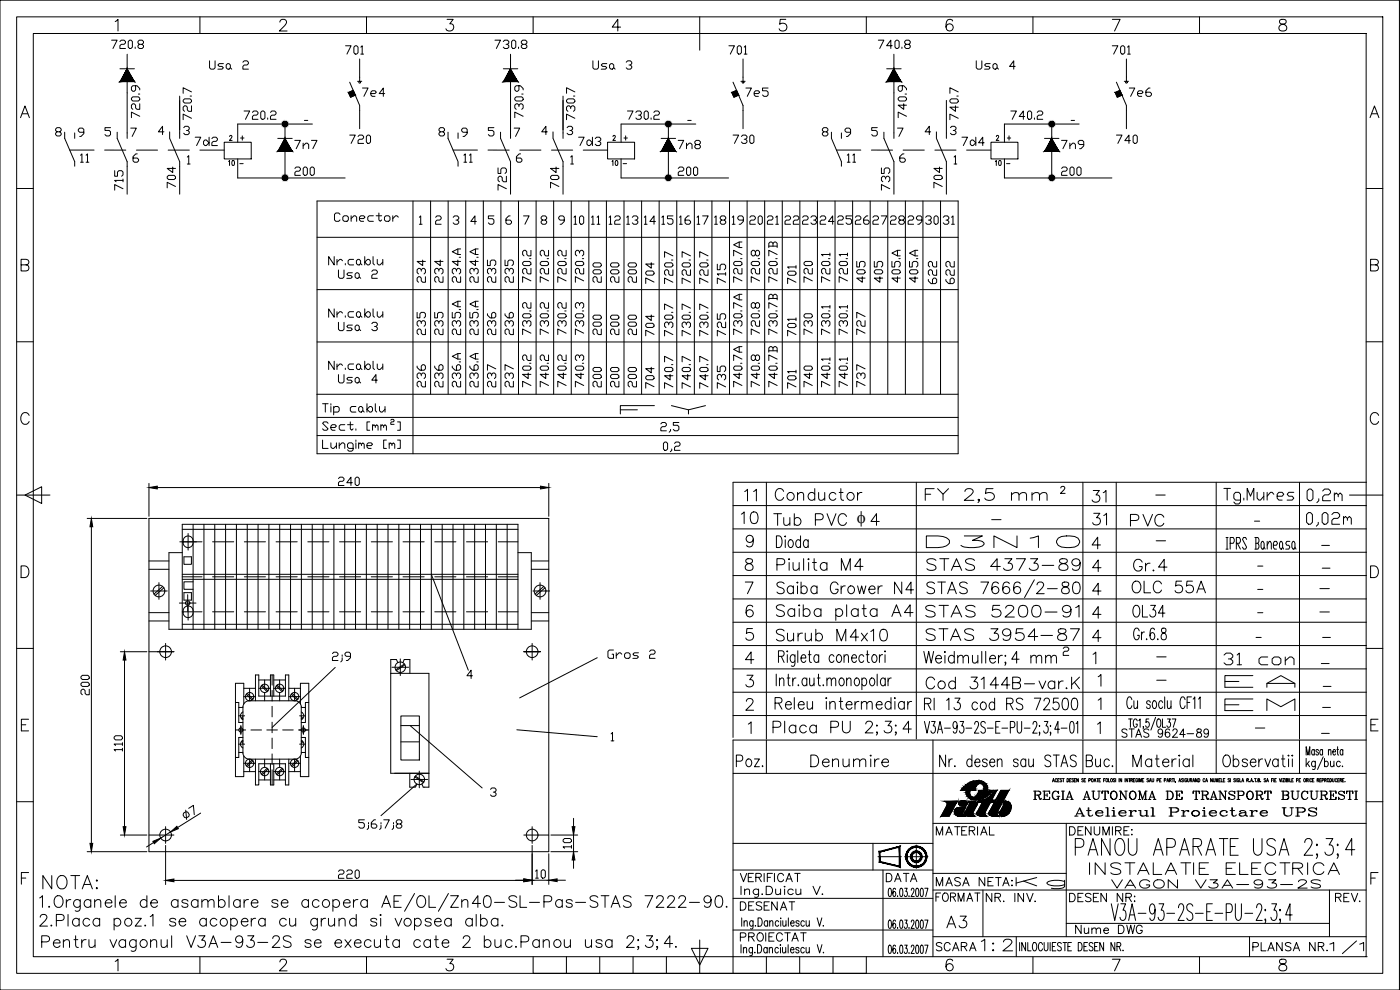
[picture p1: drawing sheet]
<svg xmlns="http://www.w3.org/2000/svg" width="420mm" height="297mm" viewBox="0 0 420 297" stroke-linecap="round" stroke-linejoin="round" font-family="sans-serif">
<defs><g id="words">
<text font-size="10.1" x="321.4" y="258.9">PANOU APARATE USA 2;3;4</text>
<text font-size="9.3" x="276.9" y="180.6">STAS 7666/2-80</text>
<text font-size="8.4" x="231.8" y="187.3">Saiba plata A4</text>
<g font-size="7.9">
<text x="276.6" y="152">FY 2,5 mm</text>
<text x="390.9" y="152">0,2m</text>
<text x="390.9" y="159.1">0,02m</text>
<text x="230.7" y="221.9">Placa PU 2;3;4</text>
</g>
<g font-size="7.5">
<text x="275.9" y="200.7">Weidmuller;4 mm</text>
<text x="11.6" y="267.8">NOTA:</text>
<text x="397.9" y="287.5">1/1</text>
</g>
<g font-size="7.1">
<text x="222.2" y="151.7">11</text>
<text x="231.4" y="151.3">Conductor</text>
<text x="326.7" y="152">31</text>
<text x="221.2" y="158.4">10</text>
<text x="231.1" y="158.7">Tub PVC 4</text>
<text x="326.7" y="158.7">31</text>
<text x="338" y="159.1">PVC</text>
<text x="276.9" y="165.5">D3N10</text>
<text x="231.8" y="172.5">Piulita M4</text>
<text x="276.9" y="172.5">STAS 4373-89</text>
<text x="339" y="172.5">Gr.4</text>
<text x="338.7" y="179.2">OLC 55A</text>
<text x="276.6" y="186.3">STAS 5200-91</text>
<text x="338.7" y="186.3">OL34</text>
<text x="231.8" y="193.7">Surub M4x10</text>
<text x="276.6" y="193.3">STAS 3954-87</text>
<text x="366.2" y="200.7">31 con</text>
<text x="276.6" y="207.8">Cod 3144B-var.K</text>
<text x="366.5" y="207.4">EA</text>
<text x="276.2" y="214.1">RI 13 cod RS 72500</text>
<text x="366.5" y="214.5">EM</text>
<text x="219.8" y="231.4">Poz.</text>
<text x="242" y="231.4">Denumire</text>
<text x="325.6" y="263.5">INSTALATIE ELECTRICA</text>
<text x="282.9" y="279.8">A3</text>
<text x="293.2" y="286.5">1:2</text>
</g>
<g font-size="6.6">
<text x="231.8" y="179.2">Saiba Grower N4</text>
<text x="303.7" y="267.8">Kg</text>
</g>
<g font-size="6.2">
<text x="102.3" y="17.6">701</text>
<text x="217.7" y="17.6">701</text>
<text x="332.7" y="17.6">701</text>
<text x="158" y="36.7" transform="rotate(-90 158 36.7)">730.9</text>
<text x="173.6" y="37" transform="rotate(-90 173.6 37)">730.7</text>
<text x="244.8" y="86.1" transform="rotate(-90 244.8 86.1)">720</text>
<text x="244.8" y="101.6" transform="rotate(-90 244.8 101.6)">730</text>
<text x="244.8" y="117.5" transform="rotate(-90 244.8 117.5)">740</text>
<text x="184.9" y="125.6">FY</text>
<text x="197.2" y="130.9">2,5</text>
<text x="98.4" y="199.7">2;9</text>
<text x="335.5" y="222.6">STAS 9624-89</text>
<text x="100.2" y="264.9">220</text>
<text x="220.8" y="274.5">DESENAT</text>
</g>
<g font-size="5.7">
<text x="32.1" y="15.9">720.8</text>
<text x="147.5" y="15.9">730.8</text>
<text x="262.5" y="15.9">740.8</text>
<text x="61.7" y="21.9">Usa 2</text>
<text x="176.7" y="21.9">Usa 3</text>
<text x="291.7" y="21.9">Usa 4</text>
<text x="107.6" y="30">7e4</text>
<text x="222.6" y="30">7e5</text>
<text x="337.6" y="30">7e6</text>
<text x="42.7" y="36.7" transform="rotate(-90 42.7 36.7)">720.9</text>
<text x="58.2" y="37" transform="rotate(-90 58.2 37)">720.7</text>
<text x="72" y="37">720.2</text>
<text x="187" y="37">730.2</text>
<text x="273" y="36.7" transform="rotate(-90 273 36.7)">740.9</text>
<text x="288.6" y="37" transform="rotate(-90 288.6 37)">740.7</text>
<text x="302" y="37">740.2</text>
<text x="57.5" y="44.8">7d2</text>
<text x="87.1" y="45.9">7n7</text>
<text x="103.7" y="44.1">720</text>
<text x="172.5" y="44.8">7d3</text>
<text x="202.1" y="45.9">7n8</text>
<text x="218.7" y="44.1">730</text>
<text x="287.5" y="44.8">7d4</text>
<text x="317.5" y="45.9">7n9</text>
<text x="333.7" y="44.1">740</text>
<text x="22.9" y="49.7">11</text>
<text x="87.1" y="54">200</text>
<text x="137.9" y="49.7">11</text>
<text x="202.1" y="54">200</text>
<text x="252.9" y="49.7">11</text>
<text x="317.5" y="54">200</text>
<text x="37.7" y="58.2" transform="rotate(-90 37.7 58.2)">715</text>
<text x="53.6" y="57.5" transform="rotate(-90 53.6 57.5)">704</text>
<text x="152.8" y="58.2" transform="rotate(-90 152.8 58.2)">725</text>
<text x="168.6" y="57.5" transform="rotate(-90 168.6 57.5)">704</text>
<text x="267.8" y="58.2" transform="rotate(-90 267.8 58.2)">735</text>
<text x="283.6" y="57.5" transform="rotate(-90 283.6 57.5)">704</text>
<text x="99.1" y="67.7">Conector</text>
<text x="171.1" y="68.4">10</text>
<text x="181" y="68.4" transform="rotate(-90 181 68.4)">11</text>
<text x="181.7" y="68.4">12</text>
<text x="187" y="68.4">13</text>
<text x="197.6" y="68.4">15</text>
<text x="202.8" y="68.4">16</text>
<text x="208.1" y="68.4">17</text>
<text x="218.4" y="68.4">19</text>
<text x="229" y="68.4">21</text>
<text x="239.5" y="68.4">23</text>
<text x="244.8" y="68.4">24</text>
<text x="255.4" y="68.4">26</text>
<text x="260.7" y="68.4">27</text>
<text x="271.3" y="68.4">29</text>
<text x="276.6" y="68.4">30</text>
<text x="281.9" y="68.4">31</text>
<text x="97.4" y="80.8">Nr.cablu</text>
<text x="100.2" y="84.7">Usa 2</text>
<text x="128.4" y="86.1" transform="rotate(-90 128.4 86.1)">234</text>
<text x="133.7" y="86.1" transform="rotate(-90 133.7 86.1)">234</text>
<text x="139" y="86.1" transform="rotate(-90 139 86.1)">234.A</text>
<text x="144.3" y="86.1" transform="rotate(-90 144.3 86.1)">234.A</text>
<text x="149.6" y="86.1" transform="rotate(-90 149.6 86.1)">235</text>
<text x="154.9" y="86.1" transform="rotate(-90 154.9 86.1)">235</text>
<text x="160.2" y="86.1" transform="rotate(-90 160.2 86.1)">720.2</text>
<text x="165.5" y="86.1" transform="rotate(-90 165.5 86.1)">720.2</text>
<text x="170.7" y="86.1" transform="rotate(-90 170.7 86.1)">720.2</text>
<text x="176" y="86.1" transform="rotate(-90 176 86.1)">720.3</text>
<text x="181.3" y="86.1" transform="rotate(-90 181.3 86.1)">200</text>
<text x="186.6" y="86.1" transform="rotate(-90 186.6 86.1)">200</text>
<text x="191.9" y="86.1" transform="rotate(-90 191.9 86.1)">200</text>
<text x="197.2" y="86.4" transform="rotate(-90 197.2 86.4)">704</text>
<text x="202.8" y="86.4" transform="rotate(-90 202.8 86.4)">720.7</text>
<text x="208.1" y="86.4" transform="rotate(-90 208.1 86.4)">720.7</text>
<text x="213.4" y="86.4" transform="rotate(-90 213.4 86.4)">720.7</text>
<text x="218.7" y="86.4" transform="rotate(-90 218.7 86.4)">715</text>
<text x="223.7" y="86.1" transform="rotate(-90 223.7 86.1)">720.7A</text>
<text x="229" y="86.1" transform="rotate(-90 229 86.1)">720.8</text>
<text x="234.2" y="86.1" transform="rotate(-90 234.2 86.1)">720.7B</text>
<text x="239.9" y="86.4" transform="rotate(-90 239.9 86.4)">701</text>
<text x="255.1" y="86.1" transform="rotate(-90 255.1 86.1)">720.1</text>
<text x="260.3" y="86.1" transform="rotate(-90 260.3 86.1)">405</text>
<text x="265.6" y="86.1" transform="rotate(-90 265.6 86.1)">405</text>
<text x="270.9" y="86.1" transform="rotate(-90 270.9 86.1)">405.A</text>
<text x="276.2" y="86.1" transform="rotate(-90 276.2 86.1)">405.A</text>
<text x="281.9" y="86.4" transform="rotate(-90 281.9 86.4)">622</text>
<text x="287.2" y="86.4" transform="rotate(-90 287.2 86.4)">622</text>
<text x="97.4" y="96.3">Nr.cablu</text>
<text x="100.2" y="100.5">Usa 3</text>
<text x="128.4" y="101.6" transform="rotate(-90 128.4 101.6)">235</text>
<text x="133.7" y="101.6" transform="rotate(-90 133.7 101.6)">235</text>
<text x="139" y="101.6" transform="rotate(-90 139 101.6)">235.A</text>
<text x="144.3" y="101.6" transform="rotate(-90 144.3 101.6)">235.A</text>
<text x="149.6" y="101.6" transform="rotate(-90 149.6 101.6)">236</text>
<text x="154.9" y="101.6" transform="rotate(-90 154.9 101.6)">236</text>
<text x="160.2" y="101.6" transform="rotate(-90 160.2 101.6)">730.2</text>
<text x="165.5" y="101.6" transform="rotate(-90 165.5 101.6)">730.2</text>
<text x="170.7" y="101.6" transform="rotate(-90 170.7 101.6)">730.2</text>
<text x="176" y="101.6" transform="rotate(-90 176 101.6)">730.3</text>
<text x="181.3" y="101.6" transform="rotate(-90 181.3 101.6)">200</text>
<text x="186.6" y="101.6" transform="rotate(-90 186.6 101.6)">200</text>
<text x="191.9" y="101.6" transform="rotate(-90 191.9 101.6)">200</text>
<text x="197.2" y="102" transform="rotate(-90 197.2 102)">704</text>
<text x="202.8" y="102" transform="rotate(-90 202.8 102)">730.7</text>
<text x="208.1" y="102" transform="rotate(-90 208.1 102)">730.7</text>
<text x="213.4" y="102" transform="rotate(-90 213.4 102)">730.7</text>
<text x="218.7" y="102" transform="rotate(-90 218.7 102)">725</text>
<text x="223.7" y="101.6" transform="rotate(-90 223.7 101.6)">730.7A</text>
<text x="229" y="101.6" transform="rotate(-90 229 101.6)">720.8</text>
<text x="234.2" y="101.6" transform="rotate(-90 234.2 101.6)">730.7B</text>
<text x="239.9" y="102" transform="rotate(-90 239.9 102)">701</text>
<text x="255.1" y="101.6" transform="rotate(-90 255.1 101.6)">730.1</text>
<text x="260.3" y="101.6" transform="rotate(-90 260.3 101.6)">727</text>
<text x="97.4" y="112.2">Nr.cablu</text>
<text x="100.2" y="116.1">Usa 4</text>
<text x="128.4" y="117.5" transform="rotate(-90 128.4 117.5)">236</text>
<text x="133.7" y="117.5" transform="rotate(-90 133.7 117.5)">236</text>
<text x="139" y="117.5" transform="rotate(-90 139 117.5)">236.A</text>
<text x="144.3" y="117.5" transform="rotate(-90 144.3 117.5)">236.A</text>
<text x="149.6" y="117.5" transform="rotate(-90 149.6 117.5)">237</text>
<text x="154.9" y="117.5" transform="rotate(-90 154.9 117.5)">237</text>
<text x="160.2" y="117.5" transform="rotate(-90 160.2 117.5)">740.2</text>
<text x="165.5" y="117.5" transform="rotate(-90 165.5 117.5)">740.2</text>
<text x="170.7" y="117.5" transform="rotate(-90 170.7 117.5)">740.2</text>
<text x="176" y="117.5" transform="rotate(-90 176 117.5)">740.3</text>
<text x="181.3" y="117.5" transform="rotate(-90 181.3 117.5)">200</text>
<text x="186.6" y="117.5" transform="rotate(-90 186.6 117.5)">200</text>
<text x="191.9" y="117.5" transform="rotate(-90 191.9 117.5)">200</text>
<text x="197.2" y="117.8" transform="rotate(-90 197.2 117.8)">704</text>
<text x="202.8" y="117.8" transform="rotate(-90 202.8 117.8)">740.7</text>
<text x="208.1" y="117.8" transform="rotate(-90 208.1 117.8)">740.7</text>
<text x="213.4" y="117.8" transform="rotate(-90 213.4 117.8)">740.7</text>
<text x="218.7" y="117.8" transform="rotate(-90 218.7 117.8)">735</text>
<text x="223.7" y="117.5" transform="rotate(-90 223.7 117.5)">740.7A</text>
<text x="229" y="117.5" transform="rotate(-90 229 117.5)">740.8</text>
<text x="234.2" y="117.5" transform="rotate(-90 234.2 117.5)">740.7B</text>
<text x="239.9" y="117.8" transform="rotate(-90 239.9 117.8)">701</text>
<text x="255.1" y="117.5" transform="rotate(-90 255.1 117.5)">740.1</text>
<text x="260.3" y="117.5" transform="rotate(-90 260.3 117.5)">737</text>
<text x="95.6" y="130.2">Sect. [mm ]</text>
<text x="100.2" y="146.8">240</text>
<text x="181.3" y="198.6">Gros 2</text>
<text x="27.5" y="209.5" transform="rotate(-90 27.5 209.5)">200</text>
<text x="37.7" y="226.5" transform="rotate(-90 37.7 226.5)">110</text>
<text x="309" y="240.9">REGIA AUTONOMA DE TRANSPORT BUCURESTI</text>
<text x="279.8" y="251.9">MATERIAL</text>
<text x="319.6" y="251.9">DENUMIRE:</text>
<text x="321.4" y="246.2">Atelierul Proiectare UPS</text>
<text x="172.5" y="255.8" transform="rotate(-90 172.5 255.8)">10</text>
<text x="159.5" y="264.6">10</text>
<text x="220.8" y="265.6">VERIFICAT</text>
<text x="264.6" y="265.6">DATA</text>
<text x="279.8" y="267.1">MASA NETA:</text>
<text x="332.3" y="267.8">VAGON V3A-93-2S</text>
<text x="279.8" y="271.6">FORMAT</text>
<text x="294.9" y="271.6">NR. INV.</text>
<text x="319.6" y="271.6">DESEN NR:</text>
<text x="399.7" y="271.6">REV.</text>
<text x="321.7" y="281.2">Nume DWG</text>
<text x="220.8" y="283.6">PROIECTAT</text>
<text x="279.8" y="286.5">SCARA</text>
<text x="374.6" y="286.5">PLANSA NR.</text>
</g>
<text font-size="5.2" x="257.2" y="157">f</text>
<g font-size="4.4">
<text x="67.4" y="50.8">10</text>
<text x="182.4" y="50.8">10</text>
<text x="297.4" y="50.8">10</text>
</g>
<g font-size="2.6">
<text x="90" y="37.4">-</text>
<text x="205.3" y="37.4">-</text>
<text x="320.3" y="37.4">-</text>
<text x="70.6" y="50.4">-</text>
<text x="185.9" y="50.4">-</text>
<text x="300.9" y="50.4">-</text>
<text x="345.7" y="149.9">-</text>
<text x="296.3" y="157">-</text>
<text x="375.4" y="157.7">-</text>
<text x="345.7" y="163.3">-</text>
<text x="395.5" y="164.7">-</text>
<text x="376.1" y="171.1">-</text>
<text x="395.5" y="171.8">-</text>
<text x="376.1" y="178.2">-</text>
<text x="394.8" y="177.8">-</text>
<text x="376.1" y="185.2">-</text>
<text x="394.8" y="184.9">-</text>
<text x="375.7" y="192.6">-</text>
<text x="395.8" y="192.6">-</text>
<text x="346.1" y="198.3">-</text>
<text x="395.5" y="200.4">-</text>
<text x="346.1" y="205.3">-</text>
<text x="395.8" y="207.1">-</text>
<text x="395.8" y="213.4">-</text>
<text x="375.4" y="219.8">-</text>
<text x="395.5" y="221.2">-</text>
</g>
</g></defs>
<!-- layer: 0 -->
<g fill="none" stroke="#000" stroke-width=".3">
<path d="M0 .1h420v296.9h-420zM5 5.1h410v286.9h-410zM10 10.1h400v276.9h-400zM34.6 6.5l.8-.7v3.5M38.2 16.3v25.2M60 5.1v5M84 6.6l.3-.6 1-.2a.85 .85 0 0 1 .5 1.3l-2 2.2h2.4M107.9 17.7v6.7M110 5.1v5M134.2 5.8h1.8l-1 1.3a1.12 1.12 0 0 1 1.2 1.3 1.12 1.12 0 0 1-1.5 .9l-.5-.2-.4-.5M153.2 16.3v25.2M160 5.1v5"/>
<path d="M186.2 8.1h-2.5l1.7-2.3v3.5M210 5.1v10M223 17.7v6.7M235.8 5.8h-1.6l-.2 1.5a1.23 1.23 0 0 1 1.9 0 1.23 1.23 0 0 1-.3 1.8 1.23 1.23 0 0 1-1.8-.5M260 5.1v5M268.3 16.3v25.2M285.9 6.3a1 1 0 0 0-1-.5 1 1 0 0 0-.8 .7 2.53 2.53 0 0 0 .3 2.6 1.09 1.09 0 0 0 1.6-.4 1.09 1.09 0 0 0-.7-1.5 1.09 1.09 0 0 0-1.4 .9M310 5.1v5M333.8 5.8h2.4l-1.7 3.5M338.1 17.7v6.7M360 5.1v5M384.2 6a.7 .7 0 0 0 .3 1.1 1.45 1.45 0 0 1 1.7 1.5 1.22 1.22 0 0 1-1.4 .7 1.22 1.22 0 0 1-1-1.2 1.59 1.59 0 0 1 1.7-1 .7 .7 0 0 0 .3-1.1l-.5-.2z"/>
<path d="M6.2 35.3l1.3-3.5 1.3 3.5M6.7 34.1h1.6M17.1 39.5l-.4-.4v-.4l.4-.4h.8l.5 .4v.4l-.5 .4h-.8l-.4 .5v.4l.4 .4h.8l.5-.4v-.4l-.5-.5M19.4 39.7v1.8l3 7M22.4 39.9v1.6M25.2 39.7h-1.3l-.4-.4v-.5l.4-.4h.8l.5 .4v1.3l-.9 .8h-.4M33.2 38.3h-1.7v.8h1.3l.4 .4v.9l-.4 .4h-.9l-.4-.4M35.2 39.7v1.8l3 7M36 20.6h4.3M39.2 38.4h1.7l-1.2 2.5M49.2 39.6h-1.7l1.3-1.7v2.5M50.9 39.6v1.8"/>
<path d="M53.9 28.8v12.7M55.1 38.3l.5-.4h.8l.4 .4v.4l-.4 .4h-.4M56.4 39.1l.4 .5v.4l-.4 .4h-.8l-.5-.4M85.5 37.2v16.1M93.8 37.2h-22.5v5.5M104.6 27.8l1.4-.7 .6 1.4-1.4 .7zM104.9 24.7l3 7v6.9M132.2 39.5l-.5-.4v-.4l.5-.4h.8l.4 .4v.4l-.4 .4h-.8l-.5 .5v.4l.5 .4h.8l.4-.4v-.4l-.4-.5M134.5 39.7v1.8l3 7v1.4M137.5 39.9v1.6M140.2 39.7h-1.2l-.5-.4v-.5l.5-.4h.8l.4 .4v1.3l-.8 .8h-.4M148.2 38.3h-1.6v.8h1.2l.4 .4v.9l-.4 .4h-.8l-.4-.4"/>
<path d="M150.2 39.7v1.8l3 7M151.1 20.6h4.3M154.3 38.4h1.7l-1.3 2.5M164.3 39.6h-1.7l1.2-1.7v2.5M166 39.6v1.8M169 28.8v12.7M171.4 39.1l.5 .5v.4l-.5 .4h-.8l-.4-.4M200.6 37.2v16.1M208.8 37.2h-22.4v5.5M219.6 27.8l1.4-.7 .7 1.4-1.4 .7zM220 24.7l3 7v6.9M247.2 39.5l-.4-.4v-.4l.4-.4h.9l.4 .4v.4l-.4 .4h-.9l-.4 .5v.4l.4 .4h.9l.4-.4v-.4l-.4-.5"/>
<path d="M249.5 39.7v1.8l3 7M252.5 39.9v1.6M255.3 39.7h-1.3l-.4-.4v-.5l.4-.4h.8l.5 .4v1.3l-.9 .8h-.4M263.3 38.3h-1.7v.8h1.3l.4 .4v.9l-.4 .4h-.9l-.4-.4M265.3 39.7v1.8l3 7v9.8M266.1 20.6h4.3M269.4 38.4h1.6l-1.2 2.5M279.3 39.6h-1.7l1.3-1.7v2.5M281 39.6v1.8M284 30.1v11.4M285.2 38.3l.5-.4h.8l.4 .4v.4l-.4 .4h-.4M286.5 39.1l.4 .5v.4l-.4 .4h-.8l-.5-.4"/>
<path d="M315.6 37.2v16.1M323.9 37.2h-22.5v5.5M334.7 27.8l1.4-.7 .6 1.4-1.4 .7zM335 24.7l3.1 7v6.9M411.2 35.3l1.3-3.5 1.3 3.5M411.7 34.1h1.6M5 56.6h5M20.9 45h7.3M31.4 45h6.4M40.9 45h6.4M41.2 46.2h-.4l-.9 .8v1.3l.4 .4h.9l.4-.4v-.5l-.4-.4h-1.3M50.5 45h6.3"/>
<path d="M50.9 41.5l3 7M56.2 47.1l.4-.4v2.5M56.2 49.2h.9M67.3 42.7h8.1v5h-8.1zM68.9 41l.3-.4 .4 .3-.7 1.2h.8M71.3 47.7v5.7h32.3M72.2 41.4h1M72.7 40.8v1.3M83.4 41.5h4.3M146.5 45h6.3M156 45h6.3M156.2 46.2h-.4l-.8 .8v1.3l.4 .4h.8l.4-.4v-.5l-.4-.4h-1.2"/>
<path d="M165.5 45h6.4M166 41.5l3 7M171.3 47.1l.4-.4v2.5M171.3 49.2h.8M182.3 42.7h8.1v5h-8.1zM184 41l.2-.4 .5 .3-.8 1.2h.8M186.4 47.7v5.7h32.3M187.3 41.4h1M187.8 40.8v1.3M198.4 41.5h4.4M261.5 45h6.4M271 45h6.4"/>
<path d="M271.3 46.2h-.4l-.9 .8v1.3l.4 .4h.9l.4-.4v-.5l-.4-.4h-1.3M280.6 45h6.3M281 41.5l3 7v9.8M286.3 47.1l.4-.4v2.5M286.3 49.2h.9M297.4 42.7h8.1v5h-8.1zM299 41l.3-.4 .4 .3-.7 1.2h.8M301.4 47.7v5.7h32.3M302.3 41.4h1M302.8 40.8v1.3M313.5 41.5h4.3M410 56.6h5"/>
<path d="M6.3 79.5l2-.2a.82 .82 0 0 0 0-1.3l-2-.2v3.5h1.5a.92 .92 0 0 0 .9-.9 .92 .92 0 0 0-.9-.9M95.1 71.2h192.4M95.1 60.3h192.4v75.8h-192.4zM123.9 60.3v75.8M125.8 65.2l.5-.4v2.5M125.8 67.3h.9M129.2 60.3v58M130.7 65.2l.4-.4h.9l.4 .4v.4l-.4 .4h-.9l-.4 .4v.9h1.7M134.5 60.3v58M136 65.2l.4-.4h.9l.4 .4v.4l-.4 .4h-.5M137.3 66l.4 .4v.5l-.4 .4h-.9l-.4-.4M139.8 60.3v58"/>
<path d="M143 66.4h-1.7l1.2-1.6v2.5M145.1 60.3v58M148.2 64.8h-1.6v.8h1.2l.4 .4v.9l-.4 .4h-.8l-.4-.4M150.3 60.3v58M153.1 64.8h-.4l-.9 .8v1.3l.5 .4h.8l.4-.4v-.5l-.4-.4h-1.3M155.6 60.3v58M157.1 64.8h1.7l-1.3 2.5M160.9 60.3v58M162.8 66l-.4-.4v-.4l.4-.4h.9l.4 .4v.4l-.4 .4h-.9l-.4 .4v.5l.4 .4h.9l.4-.4v-.5l-.4-.4M166.2 60.3v58M169.3 66h-1.2l-.4-.4v-.4l.4-.4h.8l.4 .4v1.2l-.8 .9h-.4M171.4 60.3v58"/>
<path d="M176.7 60.3v58M182 60.3v58M187.3 60.3v58M192.6 60.3v58M196.7 66.4h-1.7l1.3-1.6v2.5M197.8 60.3v58M203.1 60.3v58M208.4 60.3v58M213.7 60.3v58M216.6 66l-.5-.4v-.4l.5-.4h.8l.4 .4v.4l-.4 .4h-.8l-.5 .4v.5l.5 .4h.8l.4-.4v-.5l-.4-.4M218.9 60.3v58M224.2 60.3v58"/>
<path d="M225 65.2l.4-.4h.9l.4 .4v.4l-.4 .4h-.9l-.4 .4v.9h1.7M229.5 60.3v58M234.8 60.3v58M235.6 65.2l.4-.4h.8l.5 .4v.4l-.5 .4h-.8l-.4 .4v.9h1.7M240.1 60.3v58M245.3 60.3v58M247 78.4h1.6l.5 .5v.4l-.5 .4h-1.6l-.4-.4v-.4zM249.1 76.4h-2.5l.4 .4M250.6 60.3v58M255.9 60.3v58M261.2 60.3v58M266.4 60.3v58"/>
<path d="M271.7 60.3v58M277 60.3v58M282.3 60.3v58M411.3 79.5l2-.2a.82 .82 0 0 0 0-1.3l-2-.2v3.5h1.5a.92 .92 0 0 0 .9-.9 .92 .92 0 0 0-.9-.9M95.1 86.9h192.4M246.6 94.6l.4-.5h1.6l.5 .5v.4l-.5 .4h-1.6l-.4-.4zM247.8 97.1v-.5l-.4-.4h-.4l-.4 .4v.9l.4 .4M247.8 96.6l.4-.4h.4l.5 .4v.9l-.5 .4M249.1 84.3l-2.5-1.3v1.7M249.1 80.5v1.7h-.9l-.4-.4v-.9l-.4-.4h-.4l-.4 .4v.9l.4 .4M249.1 100l-2.5-1.3v1.7M249.1 92.1h-2.5l.4 .4"/>
<path d="M5 102.5h5M95.1 102.6h192.4M95.1 118.3h192.4M247 109.8h1.6l.5 .5v.4l-.5 .4h-1.6l-.4-.4v-.4zM248.2 111.9v1.7l-1.6-1.3h2.5M249.1 115.7l-2.5-1.3v1.7M249.1 107.7h-2.5l.4 .5M410 102.5h5M8.7 124.6a1.29 1.29 0 0 0-1.4-.8 1.29 1.29 0 0 0-1.1 1.3 1.54 1.54 0 0 0 .4 1.7 1.54 1.54 0 0 0 1.6 .3l.5-.6M95.1 125.2h192.4M95.1 130.7h192.4M96.8 132v2.5h1.7"/>
<path d="M96.8 121.1h1.7M97.6 121.1v2.5M99.3 132.9v1.2l.4 .4h.4l.9-.8M99.3 121.1v.5M99.3 122v1.6M100.1 122.4l.5-.4h.8l.4 .4v.8l-.4 .4h-1.3M100.1 122v2.5M101 132.9v1.6M101.8 133.7l.8-.8h.4l.5 .4v1.2M101.8 132.9v1.6M106 134.5h-1.3l-.4-.4v-.8l.4-.4h.8l.5 .4v1.7l-.5 .4h-.8l-.4-.4M106.8 122h-1.3l-.4 .4v.8l.4 .4h1.3"/>
<path d="M106.8 132v.5M106.8 132.9v1.6M107.6 122.4l.5-.4h.4l.4 .4v.8l-.4 .4h-.4l-.5-.4zM107.6 133.3l.5-.4 .4 .4v.4M107.6 132.9v1.6M108.5 133.3l.4-.4 .4 .4v1.2M108.9 123.2l.4 .4M110.1 133.7h1.3l.4-.4-.4-.4h-.8l-.5 .4v.8l.5 .4h.8M110.1 121.1v2.5M111 122h.4l.4 .4v.8l-.4 .4h-.4l-.9-.8zM112.6 121.1v2.1l.5 .4M113.9 122v1.2l.4 .4h.4l.8-.8"/>
<path d="M115.5 122v1.6M116 132h-.9v2.5h.9M116.8 133.3l.4-.4 .4 .4v.4M116.8 132.9v1.6M117.6 133.3l.5-.4 .4 .4v1.2M119.3 132h.8v2.5h-.8M196.4 121.7h-10.2v2.5M199.1 133l.4-.4h.4l.5 .4v1.7l-.5 .4h-.4l-.4-.4zM201.6 134.7v.4l-.4 .4M202.4 133l.5-.4h.8l.4 .4v.5l-.4 .4h-.8l-.5 .4v.8h1.7M413.7 124.6a1.28 1.28 0 0 0-1.4-.8 1.28 1.28 0 0 0-1.1 1.3 1.53 1.53 0 0 0 .4 1.7 1.53 1.53 0 0 0 1.6 .3l.5-.6M5 148.5h10"/>
<path d="M7.5 148.5l5-2.5v5.1zM26.2 155.6h17.9M27.4 158v95M44.7 145v9.9M47.2 146.3h115M54.7 158.8h100.7M58 157.3v31.5M61.2 157.3v31.5M64.5 157.3v31.5M67.7 157.3v31.5M71 157.3v31.5M74.2 157.3v31.5"/>
<path d="M77.4 157.3v31.5M80.7 157.3v31.5M83.9 157.3v31.5M87.2 157.3v31.5M90.4 157.3v31.5M93.7 157.3v31.5M97 157.3v31.5M100.2 157.3v31.5M103.5 157.3v31.5M106.7 157.3v31.5M110 157.3v31.5M113.2 157.3v31.5"/>
<path d="M116.4 157.3v31.5M119.7 157.3v31.5M122.9 157.3v31.5M126.2 157.3v31.5M129.4 157.3v31.5M132.7 157.3v31.5M136 157.3v31.5M139.2 157.3v31.5M142.5 157.3v31.5M145.7 157.3v31.5M148.9 157.3v31.5M152.2 157.3v31.5"/>
<path d="M164.7 145v9.9M220 158.7h190.1M220 151.7h190.1M230 144.7v77M275 144.7v77M325 144.7v77M335 144.7v77M365 144.7v77M367.3 146.5h2M368.3 146.5v3.5M372.3 150h-1.5l-.5-.5v-1.2l.5-.6h1l.5 .6v2.3l-.5 .6h-1l-.5-.6M373.3 149.5v.5"/>
<path d="M374.3 150v-3.5l1 2.4 1-2.4v3.5M377.3 147.7v1.8l.5 .5h.5l1-1.1M379.3 147.7v2.3M380.3 147.7v2.3M382.3 148.3l-.5-.6h-.5l-1 1.2M383.3 148.9h1.5l.5-.6-.5-.6h-1l-.5 .6v1.2l.5 .5h1M388.3 147.7h-1.5l-.5 .6 .5 .6h1l.5 .6-.5 .5h-1.5M390 144.7v77M405 148.5h10M410.1 144.7h-190.1v76.6M6.3 169.8h1.2a1.87 1.87 0 0 1 1.2 1.7 1.87 1.87 0 0 1-1.2 1.8h-1.2zM44.7 170.8h6"/>
<path d="M44.7 168.3h6M45.2 177.3h5M47.7 174.8v5M48.8 176l-2.6 2.2M49.2 176.4l-2.6 2.3M54 162.6h6.6M54.7 173.8h100.7M54.7 172.3h100.7M54.7 173.1h5.9M54.7 165.8h-4v23h108.7v-23h-4M54.9 162.3v.5M55 162.3a1.5 1.5 0 0 1 1.5-1.5 1.5 1.5 0 0 1 1.5 1.5"/>
<path d="M55 162.8a1.5 1.5 0 0 0 1.5 1.5 1.5 1.5 0 0 0 1.5-1.5M55.2 167.1h2.2v2.2h-2.2zM55.2 177.8h2.2v2.3h-2.2zM56.3 178.4v5M56.5 160.1v5M58 174.6h-2.8v2.2h2.8M63.8 162.6h6.3M63.8 173.1h6.3M73.3 162.6h6.4M73.3 173.1h6.4M82.8 162.6h6.4M82.8 173.1h6.4"/>
<path d="M92.4 162.6h6.3M92.4 173.1h6.3M101.9 162.6h6.3M101.9 173.1h6.3M111.4 162.6h6.4M111.4 173.1h6.4M120.9 162.6h6.4M120.9 173.1h6.4M129.4 172.3l11.1 28.8M130.5 162.6h6.3M130.5 173.1h6.3M140 162.6h6.3"/>
<path d="M140 173.1h6.3M149.5 162.6h5.9M149.5 173.1h5.9M159.4 170.8h5.3M159.4 168.3h5.3M159.9 177.3h5.1M162.1 174.8v5M163.2 176l-2.6 2.2M163.6 176.4l-2.6 2.3M220 172.7h190.1M220 179.7h190.1M220 165.7h190.1"/>
<path d="M368 161.3h.6M368 164.8h.6M368.3 161.3v3.5M369.2 163h.9l.3-.6-.3-1.1h-.9v3.5M371 163h1l.3-.6-.3-1.1h-1v3.5M371.3 163l1 1.8M374.1 161.8l-.3-.5h-.6l-.3 .5 1.2 2.4-.3 .6h-.6l-.3-.6M376.6 161.3h.9l.3 .5v.6l-.3 .6M376.9 163h.6l.3 .6v.6l-.3 .6h-.9M376.9 161.3v3.5M378.8 162.4h.3l.3 .6v1.2l-.3 .6h-.3l-.4-.6v-1.2zM379.4 164.2l.3 .6"/>
<path d="M380.3 163.6l.6-1.2h.3l.3 .6v1.8M380.3 162.4v2.4M382.2 163.6h.9l.3-.6-.3-.6h-.6l-.3 .6v1.2l.3 .6h.6M384.3 162.4h.3l.3 .6v1.2l-.3 .6h-.3l-.3-.6v-1.2zM384.9 164.2l.3 .6M387.1 162.4h-.9l-.3 .6 .3 .6h.6l.3 .6-.3 .6h-.9M388 162.4h.3l.3 .6v1.2l-.3 .6h-.3l-.3-.6v-1.2zM388.6 164.2l.3 .6M411.3 169.8h1.2a1.87 1.87 0 0 1 1.2 1.7 1.87 1.87 0 0 1-1.2 1.8h-1.2zM5 194.5h5M36.1 195.5h8M37.4 198v50"/>
<path d="M44.7 186.3h6M44.7 183.8h6M44.7 195.5h7.5M49.7 193v5M53.8 180.9h5M54.7 183.6h5.9M54.7 187.3h100.7M54.7 188.8v-31.5h100.7v31.5M54.9 183.3v.5M55 183.8a1.5 1.5 0 0 0 1.5 1.5 1.5 1.5 0 0 0 1.5-1.5M55 183.3a1.5 1.5 0 0 1 1.5-1.5 1.5 1.5 0 0 1 1.5 1.5M56.5 181.1v5"/>
<path d="M63.8 183.6h6.3M73.3 183.6h6.4M82.8 183.6h6.4M92.4 183.6h6.3M101.9 183.6h6.3M111.4 183.6h6.4M120.1 197.7v5M120.9 183.6h6.4M130.5 183.6h6.3M140 183.6h6.3M149.5 183.6h5.9M159.4 186.3h5.3"/>
<path d="M159.4 183.8h5.3M159.7 193v5M162.2 195.5h-5h5M179.2 197.3l-23.3 12.1M220 186.7h190.1M220 193.7h190.1M319.1 194.6l.4-.5h.8l.4 .5v.4l-.4 .4h-.8l-.4 .4v.8h1.6M410 194.5h5M6.4 217.5h1.3M8.6 215.8h-2.2v3.5h2.2M70.7 219h3M70.7 210.8h1v6h1.2"/>
<path d="M71.7 214.8h1.7M71.7 212.3h1.2M72.3 217.8v2.5M72.9 215l-.5 .5M72.9 215.5l-.2 .2M72.9 213.6a1.25 1.25 0 0 0-.7 1.2 1.25 1.25 0 0 0 .7 1.1M73.2 211.2v-6.2h-2.5v28h2.5v-6.2M73.2 206.5h3.5M73.2 209h3.5M73.5 210.8l1.2-.5h14l1.2 .5 .5 1.2v14l-.5 1.2-1.2 .6h-14l-1.2-.6-.6-1.2v-14zM73.9 208.3l1.7 1.7M74.2 208.1l1.7 1.7"/>
<path d="M74.9 206.5v3.8M75.3 219h3.2M76.7 210.3v-7.8h1v6.4h8v-6.4h1v7.8M77.7 206.5h3.5M77.7 204h3.5M78.4 205.8l1.7 1.7M78.7 205.6l1.7 1.7M79.4 204v2.4M79.4 207.9v2.4M80.1 219h3.1M81.2 208.9v-6.4h1v6.4M81.7 202.5v3.1"/>
<path d="M81.7 207.2v3.1M81.7 211.9v3.2M81.7 216.7v3.2M82.2 206.5h3.5M82.2 204h3.5M82.9 205.8l1.7 1.7M83.2 205.6l1.7 1.7M83.9 204v2.4M83.9 207.9v2.4M84.8 219h3.2M86.7 206.5h3.5M86.7 209h3.5"/>
<path d="M87.4 208.3l1.7 1.7M87.7 208.1l1.7 1.7M88.4 206.5v3.8M89.6 219h3.1M89.9 214.8h1.8M90.2 211.2v-6.2h2.5v28h-2.5v-6.2M90.4 215.5l.2 .2M90.4 215l.5 .5M90.4 212.3h1.3M90.4 213.6a1.25 1.25 0 0 1 .8 1.2 1.25 1.25 0 0 1-.8 1.1M91 217.8v2.5M92.7 210.8h-1v6h-1.3"/>
<path d="M100.6 200.3l-18.9 18M117.6 200.2h5M123.1 217.7l21.6 18.7M141.8 202.8h-1.7l1.3-1.7v2.5M155.1 219l24.1 2M220 200.7h190.1M220 207.7h190.1M220 214.7h190.1M411.4 217.5h1.3M413.6 215.8h-2.2v3.5h2.2M71.7 225.8h1.2M71.7 223.3h1.7"/>
<path d="M72.4 222.5l.5 .5M72.7 222.3l.2 .2M72.9 221.3h-1.2v6h-1M72.9 222.1a1.25 1.25 0 0 0-.7 1.2 1.25 1.25 0 0 0 .7 1.1M73.2 231.5h3.5M73.2 229h3.5M74.9 227.8v3.7M75.6 228l-1.7 1.7M75.9 228.3l-1.7 1.7M76.7 227.8v7.7h1v-6.3h8v6.3h1v-7.7M77.7 234h3.5M77.7 231.5h3.5"/>
<path d="M79.4 227.8v2.3M79.4 231.7v2.3M80.1 230.5l-1.7 1.7M80.4 230.8l-1.7 1.7M81.2 229.1v6.4h1v-6.4M81.7 221.4v3.2M81.7 226.2v3.2M81.7 231v4.5M82.2 234h3.5M82.2 231.5h3.5M83.9 227.8v2.3M83.9 231.7v2.3"/>
<path d="M84.6 230.5l-1.7 1.7M84.9 230.8l-1.7 1.7M86.7 231.5h3.5M86.7 229h3.5M88.4 227.8v3.7M89.1 228l-1.7 1.7M89.4 228.3l-1.7 1.7M89.9 223.3h1.8M90.4 221.3h1.3v6h1M90.4 225.8h1.3M90.4 222.1a1.25 1.25 0 0 1 .8 1.2 1.25 1.25 0 0 1-.8 1.1M90.6 222.3l-.2 .2"/>
<path d="M90.9 222.5l-.5 .5M123.3 233.9h5M125.1 235.3l-10.8 9.4M125.8 231.4v5M147.2 236.8l.4-.4h.9l.4 .4v.5l-.4 .4h-.5M148.5 237.7l.4 .4v.4l-.4 .4h-.9l-.4-.4M183.4 220.2l.4-.4v2.5M183.4 222.3h.8M230 222v10M280 222v65M288.3 237.1h1.2M289.3 236l-.3 .3"/>
<path d="M290.4 236.2a2.34 2.34 0 0 0 1.5 3.7M291.1 237.1a1.48 1.48 0 0 0 .6 2M291.7 239.2h.2M291.8 236.2l-.1 .9h.9v-.4M291.9 239.2l.4 .1M292.7 236.4l-.1 .3M292.7 236.3v.1M293.2 234.3l-1.3 .1-1.2 .5M293.2 234.3l1.5 .2 1 .6M293.6 238l-.5 .9-.8 .4M293.6 238h.1M293.6 237.9v.1"/>
<path d="M293.6 237.9h.1M293.7 237.1h1l-.2 1M293.7 237.6l-.1 .3M293.7 237.1v.5M293.7 237.6h.1M293.7 235.1l-1 1.2M294.1 235l-.4 .1M294.1 235l.6 .2a1.37 1.37 0 0 1 .7 1.5M295.4 236.7l-.1 .4M295.7 235.1l.2 .2M295.7 239.8l-1 .4-1.4 .2M295.9 235.3l.5 1-.1 .8"/>
<path d="M296.3 237.1l-.4 1M296.8 237.1h1.3M297 238.9l1.6-1.8h.5l-1.5 3h1.4l-.4 .7h-1.4l-1.6 3 .1 .7 .5 .4h-1.7a1.01 1.01 0 0 1-1.2-1.2l1.5-2.9h-1.4M297.5 237.8h.1M300.4 237.1h2.4l-3.6 6.7 .1 .7 .5 .4h-1.7a1 1 0 0 1-1.2-1.2l1.3-2.6h.6l.8-1.4h-.6zM315.9 234.6l.3-1 .3 1M316 234.3h.3M317.2 233.8a.29 .29 0 0 0-.3-.2 .29 .29 0 0 0-.2 .4v.2a.29 .29 0 0 0 .2 .4 .29 .29 0 0 0 .3-.2M317.4 234.1h.3M317.9 233.6h-.5v1M318.7 233.7h-.6l.5 .5a.27 .27 0 0 1-.1 .4 .27 .27 0 0 1-.4-.2M318.9 233.6h.5"/>
<path d="M319.1 233.6v1M320.2 233.6a.5 .5 0 0 1 .6 .5 .5 .5 0 0 1-.6 .5zM321 234.1h.3M321.5 233.6h-.5v1M322.2 233.7h-.5l.4 .5a.27 .27 0 0 1 0 .4 .27 .27 0 0 1-.4-.2M322.4 234.1h.3M322.9 233.6h-.5v1M323.6 233.6v1l-.5-1v1M325 222v10M325.1 233.7h-.5l.5 .5a.27 .27 0 0 1-.1 .4 .27 .27 0 0 1-.4-.2M325.4 234.1h.3M325.8 233.6h-.4v1"/>
<path d="M326.8 234.1h.4v-.5h-.4v1M327.7 233.6h.1a.48 .48 0 0 1 .3 .5 .48 .48 0 0 1-.4 .4zM328.3 234.6l.3-1 .3 1M328.5 234.3h.3M329.2 233.6h.5M329.4 233.6v1M329.8 234.1h.3M330.3 233.6h-.5v1M331.2 234.1h.3M331.7 233.6h-.5v1M332 233.6h.1a.48 .48 0 0 1 .4 .5 .48 .48 0 0 1-.5 .4zM332.7 233.6v1h.4"/>
<path d="M333.4 233.6h.1a.48 .48 0 0 1 .4 .5 .48 .48 0 0 1-.5 .4zM334.6 233.7h-.5l.4 .5a.27 .27 0 0 1 0 .4 .27 .27 0 0 1-.4-.2M334.8 233.6v1M335 222v10M335.8 233.6v1M336.6 233.6v1l-.5-1v1M337.6 233.6v1M338.4 233.6v1l-.5-1v1M338.7 233.6h.5M339 233.6v1M339.4 234.1l.4-.1v-.4h-.4v1M339.6 234.1l.3 .5"/>
<path d="M340.2 234.1h.3M340.6 233.6h-.4v1M341.4 233.8a.29 .29 0 0 0-.3-.2 .29 .29 0 0 0-.2 .4v.2a.29 .29 0 0 0 .2 .4 .29 .29 0 0 0 .3-.4h-.2M341.6 233.6v1M341.9 234.6v-1l.3 1 .3-1v1M342.8 234.1h.3M343.3 233.6h-.5v1M344.7 233.7h-.5l.4 .5a.27 .27 0 0 1 0 .4 .27 .27 0 0 1-.4-.2M344.9 234.6l.3-1 .3 1M345 234.3h.4M345.7 233.6v.7l.3 .3 .3-.3v-.7M347.2 234.1h.5v-.5h-.5v1"/>
<path d="M348 234.1h.3M348.5 233.6h-.5v1M349.4 234.1h.5v-.5h-.5v1M350.2 234.6l.3-1 .3 1M350.3 234.3h.4M351 234.1l.4-.1v-.4h-.4v1M351.2 234.1l.3 .5M351.8 233.6h.5M352 233.6v1M352.4 233.6v1M353.8 234.6l.3-1 .3 1M353.9 234.3h.4"/>
<path d="M355.1 233.7h-.5l.4 .5a.27 .27 0 0 1 0 .4 .27 .27 0 0 1-.4-.2M355.3 233.6v1M356.2 233.8a.29 .29 0 0 0-.4-.2 .29 .29 0 0 0-.2 .4v.2a.29 .29 0 0 0 .3 .4 .29 .29 0 0 0 .3-.4h-.2M356.4 233.6v.7l.2 .3 .3-.2v-.8M357.2 234.1l.4-.1v-.4h-.4v1M357.4 234.1l.3 .5M358 234.6l.3-1 .2 1M358.1 234.3h.3M359.3 233.6v1l-.5-1v1M359.6 233.6a.5 .5 0 0 1 .5 .5 .5 .5 0 0 1-.5 .5zM361.6 233.8a.29 .29 0 0 0-.4-.2 .29 .29 0 0 0-.2 .4v.2a.29 .29 0 0 0 .2 .4 .29 .29 0 0 0 .4-.2M361.8 234.6l.3-1 .3 1"/>
<path d="M361.9 234.3h.4M363.8 233.6v1l-.5-1v1M364.1 233.6l.2 1 .3-.2v-.8M364.9 234.6v-1l.3 1 .3-1v1M365 222v10M365.8 234.1h.3M366.3 233.6h-.5v1M366.5 233.6v1h.5M367.1 234.1h.3M367.6 233.6h-.5v1M369 233.7h-.5l.5 .5a.27 .27 0 0 1-.1 .4 .27 .27 0 0 1-.4-.2M369.3 233.6v1"/>
<path d="M370.8 233.7h-.5l.4 .5a.27 .27 0 0 1 0 .4 .27 .27 0 0 1-.4-.2M371 233.6v1M371.8 233.8a.29 .29 0 0 0-.3-.2 .29 .29 0 0 0-.2 .4v.2a.29 .29 0 0 0 .3 .4 .29 .29 0 0 0 .2-.4h-.1M372.1 233.6v1h.4M372.7 234.6l.3-1 .3 1M372.8 234.3h.4M374.2 234.1l.4-.1 .1-.3-.5-.1v1M374.4 234.1l.3 .5M375.3 234.6l.3-1 .3 1M375.4 234.3h.4M376.5 233.6h.5M376.8 233.6v1"/>
<path d="M377.5 234.1l.5-.1v-.3l-.5-.1v1l.5-.1-.1-.4M379.9 233.7h-.5l.4 .5a.27 .27 0 0 1 0 .4 .27 .27 0 0 1-.4-.2M380.1 234.6l.3-1 .3 1M380.2 234.3h.4M381.6 234.1h.3M382.1 233.6h-.5v1M382.3 233.6v1M382.6 234.1h.2M383 233.6h-.4v1M383.9 233.6l.3 1 .3-1M384.7 233.6v1M385 233.6h.5l-.5 1h.5"/>
<path d="M385.7 233.6v1M386 234.1l.4-.1 .1-.3-.5-.1v1l.5-.1-.2-.4M386.8 233.6v1M387.1 233.6v1h.4M387.7 234.1h.3M388.2 233.6h-.5v1M389.1 234.1h.4l.1-.4-.5-.1v1M389.9 234.1h.2M390 222v10M390.3 233.6h-.4v1M391.4 233.6h.1a.48 .48 0 0 1 .4 .5 .48 .48 0 0 1-.5 .4zM392.1 234.1l.4-.1v-.3l-.4-.1v1"/>
<path d="M392.3 234.1l.3 .5M392.8 233.6v1M393.7 233.8a.29 .29 0 0 0-.4-.2 .29 .29 0 0 0-.2 .4v.2a.29 .29 0 0 0 .2 .4 .29 .29 0 0 0 .4-.2M393.9 234.1h.3M394.4 233.6h-.5v1M395.3 234.1l.4-.1v-.4h-.4v1M395.5 234.1l.3 .5M396.1 234.1h.3M396.5 233.6h-.4v1M396.8 234.1h.4v-.4l-.4-.1v1M397.5 234.1l.5-.1v-.3l-.5-.1v1M397.8 234.1l.2 .5"/>
<path d="M398.4 233.6h.1a.48 .48 0 0 1 .4 .5 .48 .48 0 0 1-.5 .4zM399.1 233.6a.5 .5 0 0 1 .5 .5 .5 .5 0 0 1-.5 .5zM399.9 233.6v.7l.2 .3 .3-.2v-.8M401.2 233.8a.29 .29 0 0 0-.3-.2 .29 .29 0 0 0-.2 .4v.2a.29 .29 0 0 0 .2 .4 .29 .29 0 0 0 .3-.2M401.5 234.1h.2M401.9 233.6h-.4v1M402.2 234.1l.4-.1v-.3l-.4-.1v1M402.4 234.1l.3 .5M402.9 234.1h.3M403.4 233.6h-.5v1M410 232h-190v60M410 222h-190v10"/>
<path d="M5 240.5h5M26.2 255.5h17.9M36.1 250.5h8M44.7 250.5h7.5M46.1 252.8l-2.1 1.3M49.7 248v5M49.7 253.7v11.7M51.2 249.6l-3 1.9M55.1 244l.7-.4 .6 .1 .4 .7-.1 .6-.7 .4-.6-.1-.5-.7zM55.7 243.1l.3 2.8M56.6 242.5l1.4-.9 .3 2.8M60.2 244l-6.9 4.3"/>
<path d="M109.3 246h-1.6v.8h1.2l.4 .4v.9l-.4 .4h-.8l-.4-.4M110.6 247.6v.9l-.4 .4M110.6 246.8v.4M112.7 246h-.4l-.9 .8v1.3l.4 .4h.9l.4-.4v-.5l-.4-.4h-1.3M114.3 247.6v.9l-.4 .4M114.3 246.8v.4M115.2 246h1.6l-1.2 2.5M118.1 247.6v.9l-.4 .4M118.1 246.8v.4M119.3 247.2l-.4-.4v-.4l.4-.4h.9l.4 .4v.4l-.4 .4h-.9l-.4 .4v.5l.4 .4h.9l.4-.4v-.5l-.4-.4M157.2 250.5h7.5M159.7 248v5"/>
<path d="M159.7 253.7v11.7M164.7 256.2v9.2M165.3 255.5h8.1M165.3 250.5h8.1M172.1 245.5v2.5M172.1 258v2.5M220 253h60M262 253v8M263.5 257h7M271.5 257h7M275 253.5v7M280 247h130"/>
<path d="M283.3 240.4h4.1M286.9 241.1l-2 3.8h-2.5l1.8-3.2M289.2 243.4l.7-1.3-2.2 .2a1.29 1.29 0 0 0-1.2 1.3 1.29 1.29 0 0 0 1.3 1.3h2l-.7-.4M290.5 240.4h1.4M290.6 240.4l.2 .3 .2 .5-1.4 2.5a1 1 0 0 0 1.2 1.2h1.8l-.5-.4-.2-.5 1.2-2.4M301.2 240.4a1.99 1.99 0 0 1 2.1 1.1 1.99 1.99 0 0 1-.4 2.3l-.8 .8a1.86 1.86 0 0 1-1.8 .1M301.3 241.5l-1.4 2.5 .4 .7M320 247v34M410 240.5h5M6.4 263.5h1.3M8.6 261.8h-2.2v3.5M52.2 264.2h105"/>
<path d="M154.7 264.1h2.5M167.2 264.1h2.5M220 279h60M220 269.5h60M220 261h60M222.4 265.9v2.5M222.6 275.4v2.5M223.3 276.7l.4-.5 .5 .2 .1 1.5M223.3 276.2v1.7M223.5 267.2a.99 .99 0 0 1 1.3-.3l.1 1.5M223.5 266.7v1.7M226 276.2l-.1 2.3-.2 .2-.5-.1"/>
<path d="M226 276.6l-.2-.2a.81 .81 0 0 0-.9 .5 .81 .81 0 0 0 .5 1l.6-.3M227.5 275.4a1.35 1.35 0 0 1 1.3 .9 1.35 1.35 0 0 1-.4 1.5l-.9 .1zM227.7 266.7v2a.75 .75 0 0 1-1.3 .4M227.7 267.1a.89 .89 0 0 0-1.4-.2 .89 .89 0 0 0 0 1.3 .89 .89 0 0 0 1.4-.1M229.9 265.9h1a1.29 1.29 0 0 1 1 1.3 1.29 1.29 0 0 1-1 1.2h-1zM230.4 276.6l-.2-.2a.81 .81 0 0 0-1 .5 .81 .81 0 0 0 .6 1l.6-.3M230.4 276.2v1.7M231 276.7l.4-.5 .5 .2 .1 1.5M231 276.2v1.7M232.8 266.7l.1 1.6a.98 .98 0 0 0 1.4-.4M233.7 276.6l-.2-.2a.81 .81 0 0 0-.9 .5 .81 .81 0 0 0 .5 1l.6-.3M234.3 266.7v1.7"/>
<path d="M234.3 276.2v1.7M234.9 276.2l.1 1.6 .5 .1 .4-.5M235.5 266.7v1.7M235.9 276.2v1.7M236.6 275.4v2.5M237.3 277h1l-.1-.6a.81 .81 0 0 0-1 .5 .81 .81 0 0 0 .5 1l.6-.3M238.1 267.1a.88 .88 0 0 0-1.4-.2 .88 .88 0 0 0 0 1.3 .88 .88 0 0 0 1.4-.1M238.9 266.7l.1 1.6a.98 .98 0 0 0 1.3-.4M239.8 276.6a.5 .5 0 0 0-.5-.4 .5 .5 0 0 0-.4 .4l.8 .6 .1 .4a.5 .5 0 0 1-.5 .3 .5 .5 0 0 1-.4-.3M240.3 266.7v1.7M241.4 276.6l-.2-.2a.81 .81 0 0 0-.9 .5 .81 .81 0 0 0 .5 1l.6-.3M241.9 276.2l.1 1.6 .4 .1 .5-.5"/>
<path d="M242.9 276.2v1.7M244 265.9l1.1 2.5 1-2.5M245.2 275.4l.7 2.5 .7-2.5M246.8 268.2l-.1 .1h.3M247.1 277.7v.2l.1-.1M265 261v26M266.8 266.6l.3-.1 .4 .5v1.5l-.4 .5-.3-.1-.2-.4zM266.8 276.2l.3-.1 .4 .4v1.6l-.4 .5-.3-.2-.2-.3zM268.8 266.9l-.4-.4a1.79 1.79 0 0 0 0 2.5 .89 .89 0 0 0 0-1.5l-.5 .7M268.8 276.4l-.4-.3a1.8 1.8 0 0 0 0 2.5 .9 .9 0 0 0 0-1.6l-.5 .7M269.4 268.8l.1 .1M269.4 278.3l.1 .1"/>
<path d="M270.2 266.6l.3-.1 .4 .5v1.5l-.4 .5-.3-.1-.1-.4zM270.2 276.2l.3-.1 .4 .4v1.6l-.4 .5-.4-.5zM271.5 266.5h.8l-.5 1a.82 .82 0 0 1 .5 .8 .82 .82 0 0 1-.6 .7l-.3-.5M271.5 276.1h.8l-.5 .9a.83 .83 0 0 1 .5 .8 .83 .83 0 0 1-.6 .8l-.3-.5M272.8 268.8l.1 .1M272.8 278.3l.1 .1M273.5 267.1l.3-.6 .4 .2v.8l-.8 1.5h1M273.5 276.7l.3-.6 .4 .2v.7l-.8 1.6h1M275 266.6l.3-.1 .4 .5v1.5l-.4 .5-.3-.1-.1-.4zM275 276.2l.3-.1 .4 .4v1.6l-.4 .5-.4-.5zM276.4 266.6l.3-.1 .4 .5v1.5l-.4 .5-.3-.1-.2-.4zM276.4 276.2l.3-.1 .4 .4v1.6l-.4 .5-.3-.2-.2-.3z"/>
<path d="M277.5 266.5h1l-.7 2.5M277.5 276.1h1l-.7 2.5M280 267h130M280 262.1h40M295 267v14M320 277h79M333.5 271.2l1 5 1.1-5M336.4 271.2h1.4l-.8 1.9h.4a2.16 2.16 0 0 1-.2 3.1 .87 .87 0 0 1-1.1-1M338.7 276.2l1.1-5 1 5M339.1 274.5h1.3M341.6 274h2.3M346.7 272.8l-.2 .8-.6 .7a1.76 1.76 0 0 1 0-3.1l.4 .2a5.9 5.9 0 0 1 0 4.5l-.7 .3-.4-.3-.1-.4"/>
<path d="M347.8 271.2h1.5l-.8 1.9h.4a2.17 2.17 0 0 1-.3 3.1 .88 .88 0 0 1-1-1M350.2 274h2.3M353.7 272.4v-.3a.88 .88 0 0 1 1-.9l.4 .4a2.47 2.47 0 0 1-.2 2.2l-1.3 2.4h1.8M358 271.9a1 1 0 0 0-1.5-.6 1 1 0 0 0-.2 1.5l.4 .5a1.6 1.6 0 0 1 1.2 1.2 1.6 1.6 0 0 1-.6 1.7h-.5l-.6-.7M358.8 274h2.3M362.2 273.6h1M363.8 271.2h-1.6v5h1.6M364.6 274h2.4M368 273.8h1.2a1.57 1.57 0 0 0 0-2.6h-1.2v5M370.7 271.2v3.5l.2 .8 .6 .7 .7-.3 .2-.4 .2-4.3M373.6 274h2.4M377.1 272.4v-.3a.88 .88 0 0 1 1.1-.9l.4 .4a2.47 2.47 0 0 1-.3 2.2l-1.3 2.4h1.8"/>
<path d="M379.7 272.8v.5zM379.7 276.2v-.5l.2 .7-.3 .7M381.7 271.2h1.4l-.8 1.9h.4a2.14 2.14 0 0 1-.2 3.1 .88 .88 0 0 1-1.1-1M384.2 272.8v.5zM384.2 276.2v-.5l.1 .7-.3 .7M387.8 274.5h-2l1.3-3.3v5M399 267v14M411.4 263.5h1.3M413.6 261.8h-2.2v3.5M34.6 288.5l.8-.7v3.5M60 287v5M84 288.6l.3-.6a1.13 1.13 0 0 1 1.5 .1 1.11 1.11 0 0 1-.3 1.5l-1.7 1.7h2.4"/>
<path d="M110 287v5M134.2 287.8h1.8l-1 1.3a1.13 1.13 0 0 1 1.2 1.3 1.13 1.13 0 0 1-1.5 .9l-.5-.2-.4-.5M160 287v5h100v-5M170 287v5M180 287v5M190 287v5M200 287v5M207.5 284.5h5l-2.5 5zM210 282v10M222.4 283.4v2.5M223.1 284.7l.4-.4 .5 .1 .1 1.5M223.1 284.3v1.6"/>
<path d="M225.8 284.3l-.1 2.2-.2 .3-.5-.2M225.8 284.6l-.1-.2a.8 .8 0 0 0-1 .5 .8 .8 0 0 0 .5 1l.6-.3M226.5 285.7v.2l.1-.1M227.3 283.4a1.34 1.34 0 0 1 1.3 .9 1.34 1.34 0 0 1-.4 1.5l-.9 .1zM230 287v5M230.3 284.6l-.2-.2a.8 .8 0 0 0-1 .5 .8 .8 0 0 0 .5 1l.7-.3M230.3 284.3v1.6M230.9 284.7l.4-.4 .5 .1v1.5M230.9 284.3v1.6M233.6 284.6l-.2-.2a.8 .8 0 0 0-.9 .5 .8 .8 0 0 0 .5 1l.6-.3M234.2 284.3v1.6M234.8 284.3l.1 1.5 .5 .1 .4-.4"/>
<path d="M235.8 284.3v1.6M236.5 283.4v2.5M237.2 285h1.1l-.2-.6a.8 .8 0 0 0-1 .5 .8 .8 0 0 0 .6 1l.6-.3M239.8 284.6a.51 .51 0 0 0-.5-.4 .51 .51 0 0 0-.5 .4l.1 .3 .8 .3 .1 .4a.5 .5 0 0 1-.5 .3 .5 .5 0 0 1-.5-.3M240 287v5M241.4 284.6l-.2-.2a.8 .8 0 0 0-1 .5 .8 .8 0 0 0 .6 1l.6-.3M241.9 284.3l.1 1.5 .4 .1 .5-.4M242.9 284.3v1.6M245.3 283.4l.7 2.5 .7-2.5M247.1 285.7l.1 .1M250 287v5M266.8 283.7l.3-.1 .4 .5v1.5l-.4 .5-.3-.1-.2-.4z"/>
<path d="M268.8 283.9l-.4-.3a1.79 1.79 0 0 0 0 2.5 .89 .89 0 0 0 0-1.6l-.5 .7M269.4 285.8l.1 .2M270.2 283.7l.3-.1 .4 .5v1.5l-.4 .5-.3-.1-.1-.4zM271.5 283.6h.8l-.5 .9a.82 .82 0 0 1 .5 .9 .82 .82 0 0 1-.6 .7l-.3-.5M272.8 285.8l.1 .2M273.5 284.2l.3-.6 .4 .2v.7l-.8 1.6h1M275 283.7l.3-.1 .4 .5v1.5l-.4 .5-.3-.1-.1-.4zM276.4 283.7l.3-.1 .4 .5v1.5l-.4 .5-.3-.1-.2-.4zM277.5 283.6h1l-.7 2.5M280 281h130M285.9 288.3a1.05 1.05 0 0 0-1.5-.3 2.71 2.71 0 0 0 0 3.1 1.09 1.09 0 0 0 1.6-.5 1.09 1.09 0 0 0-.7-1.4 1.09 1.09 0 0 0-1.4 .9M307.8 282.8v2.5l-1.1-2.5v2.5"/>
<path d="M308.5 282.8v2.5h.9M310 287v5M310.2 282.9l.1-.1a1.42 1.42 0 0 1 .5 2.4l-.1 .1a1.42 1.42 0 0 1-.5-2.4zM312.9 283.4a.65 .65 0 0 0-.9-.6 .65 .65 0 0 0-.4 .9v.6a.65 .65 0 0 0 .4 1 .65 .65 0 0 0 .9-.6M313.4 282.8v2.1a.52 .52 0 0 0 .5 .4 .52 .52 0 0 0 .5-.4l.1-2.1M315.2 282.8v2.5M315.8 284h.7M316.9 282.8h-1.1v2.5h1.1M318.5 283.2a.59 .59 0 0 0-.9-.3 .59 .59 0 0 0 .1 1l.5 .2a.63 .63 0 0 1 .3 .9 .63 .63 0 0 1-1 .2l-.1-.3M319 282.8h1.2M319.6 282.8v2.5M320.5 284h.6"/>
<path d="M321.6 282.8h-1.1v2.5h1.1M323.6 282.8h.6a1.6 1.6 0 0 1 0 2.5h-.6zM325.3 284h.7M326.4 282.8h-1.1v2.5h1.1M328 283.2a.59 .59 0 0 0-.9-.3 .59 .59 0 0 0 .1 1l.5 .2a.63 .63 0 0 1 .2 1 .63 .63 0 0 1-1-.2M328.5 284h.7M329.6 282.8h-1.1v2.5h1.1M331.2 282.8v2.5l-1.1-2.5v2.5M333.8 287.8h2.4l-1.7 3.5M334.6 282.8v2.5l-1.2-2.5v2.5M335.2 284l1-.1 .2-.4-.2-.6-1-.1v2.5M335.8 284l.6 1.3"/>
<path d="M337 285.1l.1 .1M360 287v5M384.2 288a.7 .7 0 0 0 .3 1.1 1.46 1.46 0 0 1 1.7 1.5 1.22 1.22 0 0 1-1.4 .7 1.22 1.22 0 0 1-1-1.2 1.61 1.61 0 0 1 1.7-1 .7 .7 0 0 0 .3-1.1l-.5-.2z"/>
<circle cx="47.7" cy="177.3" r="1.76"/>
<circle cx="162.1" cy="177.3" r="1.76"/>
<circle cx="49.7" cy="195.5" r="1.75"/>
<circle cx="56.3" cy="180.9" r=".66"/>
<circle cx="159.7" cy="195.5" r="1.75"/>
<circle cx="72.3" cy="219" r=".63"/>
<circle cx="74.9" cy="209" r="1.25"/>
<circle cx="79.4" cy="206.5" r="1.25"/>
<circle cx="83.9" cy="206.5" r="1.25"/>
<circle cx="88.4" cy="209" r="1.25"/>
<circle cx="91" cy="219" r=".63"/>
<circle cx="74.9" cy="229" r="1.25"/>
<circle cx="79.4" cy="231.5" r="1.25"/>
<circle cx="83.9" cy="231.5" r="1.25"/>
<circle cx="88.4" cy="229" r="1.25"/>
<circle cx="49.7" cy="250.5" r="1.75"/>
<circle cx="159.7" cy="250.5" r="1.75"/>
</g>
<g fill="#000" stroke="#000" stroke-width=".3">
<path d="M38.2 20.8l1.9 3.6h-3.9zM85.5 37.2h.8v.2zM153.2 20.8l1.9 3.6h-3.8zM200.6 37.2h.7v.2zM268.3 20.8l1.9 3.6h-3.8zM315.6 37.2h.8v.2zM85.5 41.7l2 3.6h-3.9zM200.6 41.7l1.9 3.6h-3.8zM315.6 41.7l2 3.6h-3.9zM27.4 155.6l.4 2.4h-.8zM44.7 146.3l2.5-.4v.8zM162.2 145.9l2.5 .4-2.5 .4z"/>
<path d="M37.4 195.5l.4 2.5h-.8zM293.5 238.2l1.4 1.5-1.6-1.1zM293.7 234.3l.9 .1zM293.7 235.2l.5-.1zM294.3 235.1l.4 .1zM294.5 238.1l.9 .8-.5 .8zM294.6 234.4l.5 .2zM293.3 238.6l1.6 1.1zM295.1 234.6l.7 .6zM294.5 238.1h1.4l-.5 .8zM295.4 238.9l.4 .4-.9 .4zM295.9 238.1l-.1 1.2-.4-.4z"/>
<path d="M295.9 238.1l.5 .8-.6 .4zM296.3 236.2l.1 .6zM296.1 239.6l.4-.3 1.1 .8zM27 253h.8l-.4 2.5zM37 248h.8l-.4 2.5zM45.9 252.4l2.3-.9-1.9 1.6zM51.2 249.6l1.9-1.7 .4 .7zM172.1 255.5l.4 2.5h-.8zM171.7 248h.8l-.4 2.5zM284.2 241.4l2.7-.3-2.7 .6zM286.5 243.7l2.5 .2 .1 .6zM287.7 240.9v.3z"/>
<path d="M288.8 240.2l.1 1.6zM288.9 241.8h.2zM289.6 243.7v.5zM289.6 244.2l.2 .4zM290.7 240.6l.2 .4zM290.8 244.9l1.5-.2 .3 .2zM289.8 244.6l1 .3zM292 244l.1 .5zM292.9 240.7l.3 .4zM293.2 241.1l-.1 .5zM293.3 243.7l-.1 .5zM293.2 244.2l.3 .4z"/>
<path d="M293.3 240.4h.5l-.4 .4zM293.8 240.4l1.2-.1zM293.5 244.6l1 .3zM295.6 244.1l.1 .4zM295.6 243.7v.2zM296.9 243.7l-.1 .5zM296.8 244.2l.3 .4zM297.6 240.1h1.4l-.4 .7zM297.1 244.6l1 .3zM299.2 244.1l.1 .4zM299.3 243.7l-.1 .2zM300 243.8v.5z"/>
<path d="M300 244.3l.3 .4zM301.9 240.4l-.6 1.1zM300.3 244.7l1 .2zM301.6 240.4l-.3 .9zM301.4 240.8v.2zM301.9 244.7l.8-.7zM303.3 243.1l-.6 .9zM303.5 242l-.2 1.1zM49.7 264.2l2.5-.5v.9zM157.2 263.7l2.5 .5-2.5 .4zM157.2 263.7l2.5 .4-2.5 .4zM164.7 264.1l2.5-.4v.8z"/>
<path d="M38.2 20.6l-1.8 3.7 1.8-3.2zM38.2 20.6l-1.8 3.7-.4 .2zM36 24.5l3.9-.2h-3.5zM36 24.5l3.9-.2 .4 .2zM38.2 21.1l1.7 3.2 .4 .2zM38.2 20.6l2.1 3.9-2.1-3.4z"/>
<path d="M85.5 37.2v.8l.2-.1zM85.5 37.2l.4 .7h-.2zM85.5 37.2l.4 .7 .1-.1z"/>
<path d="M85.5 36.5v.7l.2-.7zM85.4 36.5h.1v.7zM85.2 36.5l.3 .7-.1-.7z"/>
<path d="M85.5 37.2l.5 .6 .1-.1zM85.5 37.2l.7 .3-.1 .2zM85.5 37.2l.7 .3 .1-.1z"/>
<path d="M86 36.6l-.5 .6 .6-.4zM85.9 36.5l.1 .1-.5 .6zM85.7 36.5l-.2 .7 .4-.7z"/>
<path d="M85.5 37.2h.8v-.2zM85.5 37.2l.7-.3 .1 .1zM85.5 37.2l.7-.3-.1-.1z"/>
<path d="M104.6 27.8l.6 1.4 1.4-.7zM104.6 27.8l1.4-.7 .6 1.4z"/>
<path d="M153.2 20.6l-1.7 3.7 1.7-3.2zM153.2 20.6l-1.7 3.7-.4 .2zM151.1 24.5l3.9-.2h-3.5zM151.1 24.5l3.9-.2 .4 .2zM153.2 21.1l1.8 3.2 .4 .2zM153.2 20.6l2.2 3.9-2.2-3.4z"/>
<path d="M200.6 37.2v.8l.2-.1zM200.6 37.2l.3 .7h-.1zM200.6 37.2l.3 .7 .2-.1z"/>
<path d="M200.6 36.5v.7l.2-.7zM200.4 36.5h.2v.7zM200.3 36.5l.3 .7-.2-.7z"/>
<path d="M200.6 37.2l.5 .6 .1-.1zM200.6 37.2l.7 .3-.1 .2zM200.6 37.2l.7 .3v-.1z"/>
<path d="M201.1 36.6l-.5 .6 .6-.4zM200.9 36.5l.2 .1-.5 .6zM200.8 36.5l-.2 .7 .3-.7z"/>
<path d="M200.6 37.2h.7v-.2zM200.6 37.2l.7-.3v.1zM200.6 37.2l.7-.3-.1-.1z"/>
<path d="M219.6 27.8l.7 1.4 1.4-.7zM219.6 27.8l1.4-.7 .7 1.4z"/>
<path d="M268.3 20.6l-1.8 3.7 1.8-3.2zM268.3 20.6l-1.8 3.7-.4 .2zM266.1 24.5l3.9-.2h-3.5zM266.1 24.5l3.9-.2 .4 .2zM268.3 21.1l1.7 3.2 .4 .2zM268.3 20.6l2.1 3.9-2.1-3.4z"/>
<path d="M315.6 37.2v.8l.2-.1zM315.6 37.2l.4 .7h-.2zM315.6 37.2l.4 .7 .1-.1z"/>
<path d="M315.6 37.2l.5 .6 .1-.1zM315.6 37.2l.7 .3-.1 .2zM315.6 37.2l.7 .3 .1-.1z"/>
<path d="M316.1 36.6l-.5 .6 .6-.4zM316 36.5l.1 .1-.5 .6zM315.8 36.5l-.2 .7 .4-.7z"/>
<path d="M315.6 37.2h.8v-.2zM315.6 37.2l.7-.3 .1 .1zM315.6 37.2l.7-.3-.1-.1z"/>
<path d="M334.7 27.8l.6 1.4 1.4-.7zM334.7 27.8l1.4-.7 .6 1.4z"/>
<path d="M84.8 53.5l.1 .2 .6-.4zM84.9 53.7l.6-.4-.5 .5zM85 53.8l.1 .1 .4-.6z"/>
<path d="M84.9 53l-.1 .2 .7 .1zM84.8 53.2l.7 .1h-.7zM84.8 53.3v.2l.7-.2z"/>
<path d="M85.5 53.3l-.4 .6 .1 .1zM85.5 53.3l-.1 .8-.2-.1zM85.5 53.3l-.1 .8h.1z"/>
<path d="M85.1 52.8l.4 .5-.3-.6zM85.1 52.8l.4 .5-.5-.4zM85 52.9l-.1 .1 .6 .3z"/>
<path d="M85.5 41.5l-1.7 3.7 1.7-3.2zM85.5 41.5l-1.7 3.7-.4 .2zM83.4 45.4l3.9-.2h-3.5zM83.4 45.4l3.9-.2 .4 .2zM85.5 42l1.8 3.2 .4 .2zM85.5 41.5l2.2 3.9-2.2-3.4z"/>
<path d="M199.9 53.5v.2l.7-.4zM199.9 53.7l.7-.4-.6 .5zM200 53.8l.1 .1 .5-.6z"/>
<path d="M199.9 53v.2l.7 .1zM199.9 53.2l.7 .1h-.8zM199.8 53.3l.1 .2 .7-.2z"/>
<path d="M200.6 53.3l-.5 .6 .2 .1zM200.6 53.3l-.2 .8-.1-.1zM200.6 53.3l-.2 .8h.2z"/>
<path d="M200.1 52.8l.5 .5-.3-.6zM200.1 52.8l.5 .5-.6-.4zM200 52.9l-.1 .1 .7 .3z"/>
<path d="M200.6 41.5l-1.8 3.7 1.8-3.2zM200.6 41.5l-1.8 3.7-.4 .2zM198.4 45.4l3.9-.2h-3.5zM198.4 45.4l3.9-.2 .4 .2zM200.6 42l1.7 3.2 .4 .2zM200.6 41.5l2.1 3.9-2.1-3.4z"/>
<path d="M314.9 53.5l.1 .2 .6-.4zM315 53.7l.6-.4-.5 .5zM315.1 53.8l.1 .1 .4-.6z"/>
<path d="M315 53l-.1 .2 .7 .1zM314.9 53.2l.7 .1h-.7zM314.9 53.3v.2l.7-.2z"/>
<path d="M315.6 53.3l-.4 .6 .1 .1zM315.6 53.3l-.1 .8-.2-.1zM315.6 53.3l-.1 .8h.1z"/>
<path d="M315.2 52.8l.4 .5-.3-.6zM315.2 52.8l.4 .5-.5-.4zM315.1 52.9l-.1 .1 .6 .3z"/>
<path d="M315.6 41.5l-1.7 3.7 1.7-3.2zM315.6 41.5l-1.7 3.7-.4 .2zM313.5 45.4l3.9-.2h-3.5zM313.5 45.4l3.9-.2 .4 .2zM315.6 42l1.8 3.2 .4 .2zM315.6 41.5l2.2 3.9-2.2-3.4z"/>
<path d="M315.6 52.6v.7l.2-.7zM315.5 52.6h.1v.7zM315.3 52.7l.3 .6-.1-.7z"/>
<path d="M288.8 236.5l.7 .6h-1.2zM288.8 236.5l.7 .6 .3-.4z"/>
<path d="M289.3 236l.5 .7-1-.2zM289.3 236l.5 .7 .3-.3z"/>
<path d="M289.3 236l.5-.4 .3 .8zM289.8 235.6l.3 .8 .3-.2z"/>
<path d="M289.8 235.6l.6-.5v1.1zM290.4 235.1v1.1h1.4z"/>
<path d="M290 237.6l.1 .6zM290 237.8l.1 .4z"/>
<path d="M290 237.6l.1 .6 .9-.7zM290.1 238.2l.9-.7v.5z"/>
<path d="M290 237.1v.5l1.1-.5zM290 237.6l1.1-.5-.1 .4z"/>
<path d="M290.1 238.2l.2 .6 .7-.8zM291 238l.1 .4-.8 .4z"/>
<path d="M290.2 236.7l-.2 .4 1.4-.5zM290 237.1l1.4-.5-.3 .5z"/>
<path d="M290.3 238.8l.4 .5 .4-.9zM291.1 238.4l.1 .4-.5 .5z"/>
<path d="M290.4 235.1l.7-.4 .7 1.5zM291.1 234.7l.7 1.5z"/>
<path d="M290.4 236.2l-.2 .5 1.6-.5zM290.2 236.7l1.6-.5-.4 .4z"/>
<path d="M290.7 239.3l.5 .4v-.9zM291.2 238.8l.4 .3-.4 .6z"/>
<path d="M291.6 239.1l-.4 .6 .5 .2zM291.6 239.1l.3 .1-.2 .7z"/>
<path d="M291.9 239.2l-.2 .7 .6 .1zM291.9 239.2l.4 .1v.7z"/>
<path d="M291.8 234.4h.4l-.4 1.8zM292.2 234.4l-.4 1.8zM291.8 234.4v1.8zM291.1 234.7l.7 1.5v-1.8z"/>
<path d="M292.3 239.3v.7h.6zM292.3 239.3l.4-.2 .2 .9z"/>
<path d="M291.7 236.8h.9v.3zM291.7 236.8v.3h.9z"/>
<path d="M291.7 236.5l1-.1-.1 .4zM291.7 236.5v.3h.9z"/>
<path d="M291.8 236.2l1.1-.3-.2 .5zM291.8 236.2l-.1 .3 1-.1z"/>
<path d="M293.1 234.3h.6l-1.9 1.9zM291.8 236.2l1.9-1.9zM293.1 234.3l-1.3 1.9zM292.2 234.4l-.4 1.8 1.3-1.9z"/>
<path d="M291.8 236.2l1.6-.9-.5 .6zM291.8 236.2l1.1-.3z"/>
<path d="M292.9 239l.6 1 .6-.1zM293.3 238.6l.8 1.3-1.2-.9z"/>
<path d="M293.6 238l-.1 .2 1-.1zM293.5 238.2l1-.1 .4 1.6z"/>
<path d="M293.7 237.1v.5l1-.5zM293.7 237.6l1-.5-.1 .5z"/>
<path d="M293.7 237.6l-.1 .4 1-.4zM293.6 238l1-.4-.1 .5z"/>
<path d="M293.7 234.3l.2 .8-.5 .2zM291.8 236.2l1.6-.9 .3-1z"/>
<path d="M293.3 238.6l.8 1.3 .8-.2zM293.3 238.6l1.6 1.1z"/>
<path d="M294.1 235.1h.4zM294.1 235.1h.4z"/>
<path d="M293.9 235.1l.7-.7-.1 .7zM293.7 234.3l.2 .8 .7-.7z"/>
<path d="M295 237.6l.9 .5h-1.4zM295 237.6l.9 .5 .2-.4z"/>
<path d="M294.5 235.1l.6-.5-.2 .7zM294.6 234.4l-.1 .7 .6-.5z"/>
<path d="M295.2 237.2l.9 .5-1.1-.1zM295.2 237.2l.9 .5 .2-.4z"/>
<path d="M294.9 235.3l.9-.1-.7 .4zM295.1 234.6l-.2 .7 .9-.1z"/>
<path d="M295.3 236.8l1 .5-1.1-.1zM295.3 236.8l1 .5 .1-.5z"/>
<path d="M295.1 235.6h1l-.8 .5zM295.1 235.6h1l-.3-.4z"/>
<path d="M295.4 236.5l1 .3h-1.1zM295.4 236.5l1 .3-.1-.6z"/>
<path d="M295.3 236.1l1 .1-.9 .3zM295.3 236.1l1 .1-.2-.6z"/>
<path d="M295.2 240.1h2.4l-2-.2zM295.2 240.1h2.4l-2.1 .1z"/>
<path d="M295.6 239.9l2 .2-1.5-.5zM295.6 239.9l2 .2z"/>
<path d="M295.9 238.1l1.1 .2-.7-.5zM295.9 238.1l1.1 .2-.6 .6z"/>
<path d="M296.6 237.5l-.3 .3h1.3zM296.3 237.8h1.3l-.6 .5z"/>
<path d="M296.8 237.1l-.2 .4 1.5-.4zM296.6 237.5l1.5-.4-.5 .7z"/>
<path d="M297 238.9l.6 1.2-.3-1.5zM297 238.9l.6 1.2zM296.5 239.3l1.1 .8zM296.5 239.3l.5-.4 .6 1.2z"/>
<path d="M298.2 237.7l-.4 .5-.2 1.9zM297.8 238.2l-.2 1.9zM297.3 238.6l.3 1.5zM297.3 238.6l.5-.4-.2 1.9z"/>
<path d="M298.6 237.1l-.4 .6 .9-.6zM298.2 237.7l.9-.6-1.5 3z"/>
<path d="M299.6 239.7l-.8 1.4 4-4zM302.8 237.1l-3.5 6.6-.5-2.6z"/>
<path d="M300.4 237.1l-1.4 2.6 3.8-2.6zM299 239.7l3.8-2.6-3.2 2.6z"/>
<path d="M263.9 255.4l.2 .2 6-1.7zM264.1 255.6l6-1.7-.2 .3zM270.1 253.9l-.2 .3 .2 6zM269.9 254.2l.2 6-.2-.3zM263.9 258.6l6.2 1.6-.2-.3zM263.9 258.6l.2-.1 5.8 1.4zM263.9 255.4v3.2l.2-.1zM263.9 255.4l.2 .2v2.9z"/>
<path d="M274.8 258.4l.2 .3h-.3zM274.8 258.4l.2 .3v-.3zM275 258.4l.3 .3h-.3zM275 258.4l.3 .3-.1-.3zM275.2 258.4l.3 .2-.2 .1zM275.2 258.4l.3 .2-.1-.2zM275.4 258.4l.3 .1-.2 .1zM275.4 258.4l.3 .1-.1-.2zM275.6 258.3l.3 .1-.2 .1zM275.6 258.3l.3 .1-.1-.2zM275.8 258.2h.3l-.2 .2zM275.8 258.2h.3l-.1-.2zM276 258h.3l-.2 .2zM276.1 257.8l-.1 .2h.3zM276.1 257.8h.3l-.1 .2zM276.2 257.7l-.1 .1h.3zM276.2 257.7l.3-.1-.1 .2zM276.3 257.5l-.1 .2 .3-.1zM276.3 257.5l.3-.2-.1 .3zM276.4 257.3l-.1 .2 .3-.2zM276.4 257.3l.2-.3v.3zM276.4 257v.3l.2-.3zM276.6 256.8v.2h-.2zM276.4 256.8v.2l.2-.2zM276.5 256.5l.1 .3h-.2zM276.3 256.6l.1 .2 .1-.3zM276.4 256.3l.1 .2-.2 .1zM276.2 256.4l.1 .2 .1-.3zM276.3 256.1l.1 .2-.2 .1zM276.1 256.2l.1 .2 .1-.3zM276.1 255.9l.2 .2-.2 .1zM276.1 255.9l-.1 .2 .1 .1zM275.9 255.7l.2 .2-.1 .2zM275.9 255.7l-.1 .2 .2 .2zM275.7 255.6l.2 .1-.1 .2zM275.7 255.6l-.1 .2 .2 .1zM275.5 255.5l.2 .1-.1 .2zM275.5 255.5l-.1 .2 .2 .1zM275.3 255.4l.2 .1-.1 .2zM275.3 255.4l-.1 .3h.2zM275 255.4h.3l-.1 .3zM275 255.4v.3h.2zM274.7 255.4h.3v.3zM274.7 255.4l.1 .3h.2zM274.5 255.5l.2-.1 .1 .3zM274.5 255.5l.1 .2h.2zM274.3 255.6l.2-.1 .1 .2zM274.3 255.6l.1 .2 .2-.1zM274 255.7l.3-.1 .1 .2zM274 255.7l.2 .2 .2-.1zM273.8 255.9l.2-.2 .2 .2zM273.8 255.9l.2 .2 .2-.2zM273.8 255.9l.2 .2h-.3zM273.7 256.1l.2 .1 .1-.1zM273.7 256.1l.2 .1-.4 .1zM273.5 256.3l.3 .1 .1-.2zM273.5 256.3l.3 .1-.3 .1zM273.5 256.5l.2 .1 .1-.2zM273.5 256.5l.2 .1-.3 .2zM273.4 256.8h.2l.1-.2zM273.4 256.8h.2l-.2 .2zM273.4 257h.2v-.2zM273.4 257h.2l-.2 .3zM273.6 257l-.2 .3h.2zM273.4 257.3h.2l-.1 .3zM273.6 257.3l-.1 .3 .2-.1zM273.5 257.6l.2-.1-.2 .3zM273.7 257.5l-.2 .3 .3-.1zM273.5 257.8l.3-.1-.1 .3zM273.8 257.7l-.1 .3 .2-.2zM273.7 258l.2-.2-.1 .4zM273.9 257.8l-.1 .4 .2-.2zM273.8 258.2l.2-.2v.4zM274 258v.4l.2-.2zM274.2 258.2l.1 .3-.3-.1zM274.2 258.2l.1 .3 .1-.2zM274.4 258.3l.1 .3-.2-.1zM274.4 258.3l.1 .3 .1-.2zM274.6 258.4l.1 .3-.2-.1zM274.6 258.4l.1 .3 .1-.3z"/>
<path d="M275 253.9h.3v.3zM275 253.9v.3h.3zM274.6 253.9h.4v.3zM274.6 253.9l.1 .3h.3zM274.3 254l.3-.1 .1 .3zM274.3 254l.1 .2h.3zM274 254.1l.3-.1 .1 .2zM274 254.1v.2l.4-.1zM273.6 254.2l.4-.1v.2zM273.6 254.2l.1 .3 .3-.2zM273.3 254.4l.3-.2 .1 .3zM273.3 254.4l.2 .2 .2-.1zM273 254.6l.3-.2 .2 .2zM273 254.6l.2 .2 .3-.2zM272.8 254.8l.2-.2 .2 .2zM272.8 254.8l.2 .2 .2-.2zM272.8 254.8l.2 .2-.4 .1zM272.6 255.1l.1 .2 .3-.3zM272.6 255.1l.1 .2-.3 .1zM272.4 255.4l.2 .1 .1-.2zM272.4 255.4l.2 .1-.4 .2zM272.2 255.7l.2 .1 .2-.3zM272.2 255.7l.2 .1-.4 .2zM272 256l.3 .1 .1-.3zM272 256l.3 .1-.4 .2zM271.9 256.3l.3 .1 .1-.3zM271.9 256.3l.3 .1-.3 .3zM271.9 256.7h.2l.1-.3zM271.9 256.7h.2l-.2 .3zM272.1 256.7l-.2 .3h.2zM271.9 257h.2l-.2 .4zM272.1 257l-.2 .4h.2zM271.9 257.4h.2l-.2 .3zM272.1 257.4l-.2 .3h.3zM271.9 257.7h.3l-.2 .4zM272.2 257.7l-.2 .4 .3-.1zM272 258.1l.3-.1-.1 .4zM272.3 258l-.1 .4 .2-.1zM272.2 258.4l.2-.1v.4zM272.4 258.3v.4l.2-.1zM272.4 258.7l.2-.1v.4zM272.6 258.6v.4l.1-.2zM272.6 259l.1-.2 .1 .5zM272.7 258.8l.1 .5 .2-.2zM272.8 259.3l.2-.2v.4zM273 259.1v.4l.2-.2zM273.2 259.3l.1 .4-.3-.2zM273.2 259.3l.1 .4 .2-.2zM273.5 259.5l.1 .4-.3-.2zM273.5 259.5l.1 .4 .1-.3zM273.7 259.6l.3 .4-.4-.1zM273.7 259.6l.3 .4v-.2zM274 259.8l.3 .3-.3-.1zM274 259.8l.3 .3 .1-.3zM274.4 259.8l.2 .4-.3-.1zM274.4 259.8l.2 .4 .1-.3zM274.7 259.9l.3 .3h-.4zM274.7 259.9l.3 .3v-.3zM275 259.9l.3 .3h-.3zM275 259.9l.3 .3v-.3zM275.3 259.9l.4 .2-.4 .1zM275.3 259.9l.4 .2-.1-.3zM275.6 259.8l.4 .2-.3 .1zM275.6 259.8l.4 .2-.1-.2zM275.9 259.8l.5 .1-.4 .1zM275.9 259.8l.5 .1-.2-.3zM276.2 259.6l.5 .1-.3 .2zM276.2 259.6l.5 .1-.2-.2zM276.5 259.5h.4l-.2 .2zM276.5 259.5h.4l-.1-.2zM276.8 259.3h.4l-.3 .2zM276.8 259.3h.4l-.2-.2zM277 259.1l.4-.1-.2 .3zM277.2 258.8l-.2 .3 .4-.1zM277.2 258.8l.4-.1-.2 .3zM277.4 258.6l-.2 .2 .4-.1zM277.4 258.6l.4-.2-.2 .3zM277.6 258.3l-.2 .3 .4-.2zM277.6 258.3l.3-.2-.1 .3zM277.7 258l-.1 .3 .3-.2zM277.7 258l.3-.3-.1 .4zM277.8 257.7l-.1 .3 .3-.3zM277.8 257.7l.3-.3-.1 .3zM277.9 257.4l-.1 .3 .3-.3zM278.1 257v.4h-.2zM277.9 257v.4l.2-.4zM278.1 256.7v.3h-.2zM277.9 256.7v.3l.2-.3zM278 256.3l.1 .4h-.2zM277.8 256.4l.1 .3 .1-.4zM277.9 256l.1 .3-.2 .1zM277.7 256.1l.1 .3 .1-.4zM277.8 255.7l.1 .3-.2 .1zM277.6 255.8l.1 .3 .1-.4zM277.6 255.4l.2 .3-.2 .1zM277.4 255.5l.2 .3v-.4zM277.4 255.1l.2 .3-.2 .1zM277.2 255.3l.2 .2v-.4zM277.2 254.8l.2 .3-.2 .2zM277.2 254.8l-.2 .2 .2 .3zM276.9 254.6l.3 .2-.2 .2zM276.9 254.6l-.1 .2 .2 .2zM276.7 254.4l.2 .2-.1 .2zM276.7 254.4l-.2 .2 .3 .2zM276.4 254.2l.3 .2-.2 .2zM276.4 254.2l-.2 .3 .3 .1zM276 254.1l.4 .1-.2 .3zM276 254.1l-.1 .2 .3 .2zM275.7 254l.3 .1-.1 .2zM275.7 254l-.1 .2 .3 .1zM275.3 253.9l.4 .1-.1 .2zM275.3 253.9v.3h.3z"/>
<path d="M283.3 240.4h4.1zM283.7 240.5l3.7-.1-.2 .3z"/>
<path d="M283.7 240.5l.3 .3 3.2-.1zM284 240.8l3.2-.1-.3 .3z"/>
<path d="M284.2 241.7l-1.8 3.2 4.5-3.8zM282.4 244.9l4.5-3.8-2 3.8z"/>
<path d="M284.2 241.2v.2l2.7-.3zM284.2 241.4l2.7-.3z"/>
<path d="M286.5 243.7l.4 .8zM286.6 244l.3 .5z"/>
<path d="M286.5 243.7l.4 .8h2.2zM286.9 244.5h2.2l.3 .3z"/>
<path d="M286.8 242.7l-.3 1 2.7-.3zM286.5 243.7l2.7-.3-.2 .5z"/>
<path d="M286.8 242.7l-.3 1zM286.7 242.9l-.2 .8z"/>
<path d="M286.9 244.5l.9 .4zM287.1 244.7l.7 .2z"/>
<path d="M286.9 244.5l.9 .4 1.6-.1zM287.8 244.9h2z"/>
<path d="M284 240.8l2.9 .2zM284 240.8l.2 .4 2.7-.1z"/>
<path d="M286.8 242.7l3.1-.6-2.2 .2zM286.8 242.7l3.1-.6-.7 1.3z"/>
<path d="M286.8 242.7l.9-.4zM286.8 242.7l.5-.3z"/>
<path d="M287.8 240.7v.6zM287.7 240.9l.1 .4z"/>
<path d="M287.9 240.6l.1 .9zM287.8 240.7l.2 .8z"/>
<path d="M287.9 240.6l.2 1v-1.2zM287.9 240.6l.2 1z"/>
<path d="M288.1 240.4l.2 1.3-.1-1.3zM288.1 240.4l.2 1.3-.2-.1z"/>
<path d="M288.2 240.4l.2 1.4v-1.5zM288.2 240.4l.2 1.4z"/>
<path d="M288.4 240.3l.2 1.5-.1-1.5zM288.4 240.3l.2 1.5z"/>
<path d="M288.5 240.3l.2 1.5zM288.5 240.3l.2 1.5z"/>
<path d="M288.7 240.2l.1 1.6zM288.7 240.2l.1 1.6z"/>
<path d="M288.9 240.2v1.6l.2-1.6zM289.1 240.2v1.6h-.2z"/>
<path d="M289.1 240.2v1.6zM289.1 240.2l.1 1.6z"/>
<path d="M289.2 240.2v1.6zM289.2 240.2l.1 1.6z"/>
<path d="M289.3 240.2v1.6zM289.3 240.2l.1 1.6z"/>
<path d="M289.4 240.2v1.6zM289.4 240.2l.2 1.6z"/>
<path d="M289.6 244.2l.2 .4 2.2-.8zM289.8 244.6l2.2-.8-.1 .5z"/>
<path d="M289.6 240.3v1.5zM289.6 240.3h.1v1.4z"/>
<path d="M289.6 243.7v.5l3.5-2.6zM289.6 244.2l3.5-2.6-1.1 2.2z"/>
<path d="M289.7 240.3v1.4zM289.7 240.3l.2 1.3z"/>
<path d="M289.8 244.6l1 .3 1.1-.6zM290.8 244.9l1.1-.6 .4 .4z"/>
<path d="M289.9 240.4v1.2l.1-.1zM289.9 240.4l.1 1.1z"/>
<path d="M290 240.5v1zM290 240.5l.2 .9z"/>
<path d="M290.1 240.6l.1 .8zM290.1 240.6l.1 .7z"/>
<path d="M290.2 240.7v.6zM290.2 240.7l.1 .4z"/>
<path d="M290.3 240.8v.3zM290.3 240.9v.2z"/>
<path d="M290.5 240.4l.4 .4 1-.4zM290.9 240.8l1-.4 1 .3z"/>
<path d="M290.9 241.4l-1.3 2.3 3.6-2.6zM289.6 243.7l3.6-2.6-.1 .5z"/>
<path d="M290.9 240.8v.6l2-.7zM290.9 241.4l2-.7 .3 .4z"/>
<path d="M291.9 240.4l1 .3zM292.3 240.5l.6 .2z"/>
<path d="M292.7 239.1l.2 .9h.6zM292.7 239.1l.2-.1 .6 1z"/>
<path d="M293.2 244.2l.3 .4 2.1-.3zM293.5 244.6l2.1-.3 .3 .4z"/>
<path d="M293.3 243.7l-.1 .5 2.4-.4zM293.2 244.2l2.4-.4v.5z"/>
<path d="M293.4 240.8l.4-.4 4.8 .4zM293.8 240.4l4.8 .4-1-.7z"/>
<path d="M293.5 244.6l1 .3 1.4-.2zM294.5 244.9l1.4-.2 .3 .2z"/>
<path d="M294.8 240.8l-1.5 2.9 3.9-2.9zM293.3 243.7l3.9-2.9-1.6 3z"/>
<path d="M295 240.3l.5-.1-.3-.1zM294.7 240.2l.5-.1z"/>
<path d="M296.8 244.2l.3 .4 2.1-.3zM297.1 244.6l2.1-.3-1.1 .6z"/>
<path d="M296.9 243.7l-.1 .5 2.4-.4zM296.8 244.2l2.4-.4v.5z"/>
<path d="M298.2 241.1l-1.3 2.6 1.9-2.6zM298.8 241.1l.4 2.7-2.3-.1zM298.8 241.1l.4 2.7z"/>
<path d="M298.1 244.9l1.4-.2 .3 .2zM298.1 244.9l1.4-.2-.3-.4z"/>
<path d="M300 243.8l.3 .9-.3-.4zM300 243.8l.3 .9 1 .2zM300.3 244.7l1 .2z"/>
<path d="M301.3 241.5l2 1.6-3.3 .7zM301.3 241.5l2 1.6 .2-1.1z"/>
<path d="M301.2 240.4l.1 .2 .3-.2zM301.3 240.6l.3-.2z"/>
<path d="M300 243.8l1.3 1.1 .6-.2zM300 243.8l2.7 .2-.8 .7zM300 243.8l2.7 .2 .6-.9z"/>
<path d="M301.3 240.6l.1 .2 .1-.2zM301.5 240.6l-.1 .2z"/>
<path d="M301.6 240.4h.3l-.5 .6zM301.9 240.4l-.6 .8z"/>
<path d="M301.9 240.4l1.1 .5zM302.4 240.5l.6 .4z"/>
<path d="M303 240.9l.5 1.1zM303.2 241.1l.3 .9z"/>
<path d="M301.3 241.5l1.7-.6 .5 1.1zM301.9 240.4l-.6 1.1 1.7-.6z"/>
</g>
<!-- layer: LIN_SUB -->
<g fill="none" stroke="#000" stroke-width=".3">
<path d="M318.4 146.4l.2-.4 .6-.1 .4 .6-1.3 1.5h1.4M233 160.8h.9a2.19 2.19 0 0 1 0 3.5h-.9zM235.7 161.9v2.4M236.9 162.1l.2-.2a1.19 1.19 0 0 1 1 1.2 1.19 1.19 0 0 1-1 1.2 1.47 1.47 0 0 1-.2-2.2zM240.3 162.5l-.5-.6a1.19 1.19 0 0 0-1 1.2 1.19 1.19 0 0 0 1 1.2l.5-.5M240.3 160.8v3.5M242.5 162.5l-.4-.6a1.19 1.19 0 0 0-1 1.2 1.19 1.19 0 0 0 1 1.2l.4-.5M242.5 161.9v2.4M330.3 163.5h-2.5l1.6-2.3v3.5M330.4 177.3h-2.5l1.7-2.3v3.5M330.4 170.3h-2.5l1.7-2.3v3.5M119.4 198.8l-.4-.9h-1.7v34.1h11.4"/>
<path d="M120.9 198.8l.4-.9h1.7v4.2M121.4 199.2l-2.6 1.8M121.5 199.5l-2.6 1.7M233.6 196.9h1.1a.87 .87 0 0 0 .6-.8 .87 .87 0 0 0-.6-.8h-1.1v3.5M234.5 196.9l.8 1.9M236.3 196.4v2.4M238.6 196.4l-.1 3.2-.4 .3-.6-.1M238.6 196.9l-.5-.5a1.18 1.18 0 0 0-1 1.2 1.18 1.18 0 0 0 1 1.2l.5-.5M239.4 195.3v3.5M240.4 197.4h1.4v-.3a.67 .67 0 0 0-.3-.6 .67 .67 0 0 0-.8 .1 1.29 1.29 0 0 0 .7 2.2l.4-.5M242.6 196.4h.8M242.9 195.3v2.8l.1 .5 .5 .2"/>
<path d="M245.7 196.9l-.5-.5a1.18 1.18 0 0 0-1 1.2 1.18 1.18 0 0 0 1 1.2l.5-.5M245.7 196.4v2.4M250.3 196.9l-.5-.5a1.18 1.18 0 0 0-1 1.2 1.18 1.18 0 0 0 1 1.2l.5-.5M251.4 196.6l.2-.2a1.18 1.18 0 0 1 1 1.2 1.18 1.18 0 0 1-1 1.2 1.45 1.45 0 0 1-.2-2.2zM253.3 197.1l.6-.7 .6 .2 .1 2.2M253.3 196.4v2.4M255.6 197.4h1.4v-.3a.67 .67 0 0 0-.3-.6 .67 .67 0 0 0-.7 .1 1.29 1.29 0 0 0 .6 2.2l.4-.5M259.2 196.9l-.5-.5a1.18 1.18 0 0 0-.9 1.2 1.18 1.18 0 0 0 .9 1.2l.5-.5M259.9 196.4h.9M260.3 195.3v2.8l.1 .5 .5 .2M262 196.6l.2-.2a1.18 1.18 0 0 1 1 1.2 1.18 1.18 0 0 1-1 1.2 1.46 1.46 0 0 1-.2-2.2zM263.9 196.4v2.4"/>
<path d="M264.9 196.4l-.6 .2-.4 .8M265.6 196.4v2.4M328 196.3l.9-.6v3.5M330.4 191.3h-2.5l1.7-2.3v3.5M330.4 184.3h-2.5l1.7-2.3v3.5M341.9 189.3a.77 .77 0 0 0-.4-.7 .77 .77 0 0 0-.8 0 2.61 2.61 0 0 0 .2 3.4 .95 .95 0 0 0 1-1.4h-.6M342.6 189.6v2.4M343.5 189.6l-.6 .2-.3 .8M344.1 191.6v.4l.1-.2M346.5 189l-.1-.4-.6-.1a2.04 2.04 0 0 0-.7 2.3l.1 .7 .6 .5a1.13 1.13 0 0 0 .8-1.1 1.13 1.13 0 0 0-.8-1.1l-.3 .2-.4 .8M347.5 191.6v.4l.1-.2M348.7 188.6a.87 .87 0 0 0 .7 1.4 .98 .98 0 0 1 .7 1.2 .98 .98 0 0 1-1.4 .6 1.4 1.4 0 0 1 1.1-2.2 .77 .77 0 0 0-.3-1.1z"/>
<path d="M117.3 202h11.4v34.2h-1.7l-.4-1M120.3 214.8h5.6v13.2h-5.6zM120.3 217.7h5.6M232.6 211h1.3a.83 .83 0 0 0 .8-.9 .83 .83 0 0 0-.8-.8h-1.3v3.5M233 202.3v3.5M233.6 211l1.1 1.8M233.9 204.1l.6-.7 .6 .2 .2 2.2M233.9 203.4v2.4M235.7 211.5h1.8v-.4a.85 .85 0 0 0-.8-.7 .85 .85 0 0 0-.8 .6 1.05 1.05 0 0 0 .1 1.5 1.05 1.05 0 0 0 1.5-.2M236.2 203.4h.9M236.6 202.3v2.8l.1 .5 .5 .2M237.9 203.4v2.4"/>
<path d="M238.4 209.3v3.5M238.9 203.4a.9 .9 0 0 0-1 1M239.6 211.5h1.7v-.4a.85 .85 0 0 0-.7-.7 .85 .85 0 0 0-.9 .6 1.06 1.06 0 0 0 .1 1.5 1.06 1.06 0 0 0 1.5-.2M239.6 205.4v.4l.1-.2M242.1 203.9l-.5-.5a1.19 1.19 0 0 0-.9 1.2 1.19 1.19 0 0 0 .9 1.2l.5-.5M242.1 203.4v2.4M242.2 210.5l.2 2.1 .7 .2 .8-.7M243 203.4l.1 2.2 .6 .2 .6-.7M243.9 210.5v2.3M244.3 203.4v2.4M245.3 203.4h.8M245.6 202.3v2.8l.2 .5 .4 .2"/>
<path d="M247.1 205.4v.4l.1-.2M248 209.3v.3zM248 210.5v2.3M248.2 204.1l.6-.7 .6 .2 .1 2.2M248.2 203.4v2.4M249 211.1l.8-.6 .7 .1 .2 2.2M249 210.5v2.3M249.5 204.1l.6-.7 .6 .2 .1 2.2M251.9 210.5h1M252.1 203.6l.3-.2a1.19 1.19 0 0 1 1 1.2 1.19 1.19 0 0 1-1 1.2 1.47 1.47 0 0 1-.3-2.2zM252.3 209.3v2.8l.1 .5 .6 .2M253.9 211.5h1.8v-.4a.85 .85 0 0 0-.7-.7 .85 .85 0 0 0-.9 .6 1.06 1.06 0 0 0 .1 1.5 1.06 1.06 0 0 0 1.5-.2"/>
<path d="M254.1 204.1l.6-.7 .6 .2 .1 2.2M254.1 203.4v2.4M256.6 210.5v2.3M256.7 203.6l.3-.2a1.19 1.19 0 0 1 1 1.2 1.19 1.19 0 0 1-1 1.2 1.45 1.45 0 0 1-.3-2.2zM257.8 210.5a1.03 1.03 0 0 0-1.2 1M258.5 211.1l.7-.6 .8 .1 .1 2.2M258.5 210.5v2.3M258.7 203.9l.5-.5a1.19 1.19 0 0 1 .9 1.2 1.19 1.19 0 0 1-.9 1.2l-.5-.5M258.7 203.4v3.5M260.1 211.1l.8-.6 .7 .1 .2 2.2M261.3 203.6l.3-.2a1.19 1.19 0 0 1 .9 1.2 1.19 1.19 0 0 1-.9 1.2 1.47 1.47 0 0 1-.3-2.2zM263 211.5h1.7v-.4a.85 .85 0 0 0-.7-.7 .85 .85 0 0 0-.9 .6 1.06 1.06 0 0 0 .1 1.5 1.06 1.06 0 0 0 1.5-.2"/>
<path d="M263.2 202.3v3.5M265.7 203.9l-.5-.5a1.19 1.19 0 0 0-1 1.2 1.19 1.19 0 0 0 1 1.2l.5-.5M265.7 203.4v2.4M266.5 203.4v2.4M267.4 211a1.06 1.06 0 0 0-1.5-.2 1.06 1.06 0 0 0-.1 1.5 .89 .89 0 0 0 .8 .5 .89 .89 0 0 0 .8-.5M267.4 209.3v3.5M267.5 203.4a.91 .91 0 0 0-1 1M268.6 209.3v.3zM268.6 210.5v2.3M271.4 211a1.06 1.06 0 0 0-1.5-.2 1.06 1.06 0 0 0-.1 1.5 .89 .89 0 0 0 .8 .5 .89 .89 0 0 0 .8-.5M271.4 210.5v2.3M272.4 210.5v2.3"/>
<path d="M273.6 210.5a1.03 1.03 0 0 0-1.2 1M277.4 216.5l.8 3.5 .8-3.5M279.6 216.5h1l-.5 1.3h.3a1.29 1.29 0 0 1-.5 2.2l-.5-.7M281.3 220l.8-3.5 .8 3.5M281.6 218.8h1M283.5 218.5h1.7M287.3 217.6l-.1 .5-.5 .5a1.2 1.2 0 0 1-.7-1 1.2 1.2 0 0 1 .7-1.1 2.7 2.7 0 0 1 0 3.5l-.5-.2-.1-.3M288.1 216.5h1.1l-.6 1.3a1.14 1.14 0 0 1 .7 1.2 1.14 1.14 0 0 1-.9 1l-.5-.7M289.9 218.5h1.7M292.5 217.3v-.2a.64 .64 0 0 1 .8-.6l.4 .6a4.5 4.5 0 0 1-1.3 2.9h1.4M295.7 217a.76 .76 0 0 0-1.2-.3 .76 .76 0 0 0 .2 1.3 1.18 1.18 0 0 1 .8 1.8 .7 .7 0 0 1-1.1-.3M296.3 218.5h1.8"/>
<path d="M298.8 218.1h.8M300.1 216.5h-1.3v3.5h1.3M300.7 218.5h1.7M303.2 218.3h.9a1.08 1.08 0 0 0 0-1.8h-.9v3.5M305.3 216.5v2.5l.2 .8 .3 .2 .5-.2 .2-.3 .1-3M307.4 218.5h1.7M310 217.3v-.2a.64 .64 0 0 1 .8-.6l.4 .6a4.5 4.5 0 0 1-1.3 2.9h1.4M312 217.6v.4zM312 220v-.4l-.1 1M313.4 216.5h1.1l-.6 1.3a1.14 1.14 0 0 1 .7 1.2 1.14 1.14 0 0 1-.9 1l-.5-.7M315.3 217.6v.4zM315.3 220v-.4l-.1 1"/>
<path d="M318 218.8h-1.5l1-2.3v3.5M318.5 218.5h1.7M321.3 216.6l.5-.1a2.88 2.88 0 0 1 0 3.5h-.2a3.3 3.3 0 0 1-.3-3.4zM323 217.1l.4-.6v3.5M329.4 217.3l.8-.7v3.5M329.6 210.1l.8-.7v3.5M329.6 203l.8-.6v3.5M339.7 209.9a.71 .71 0 0 0-.3-.7 .71 .71 0 0 0-.8 .1 2.86 2.86 0 0 0 .2 3.3 .81 .81 0 0 0 .9-.8M340.3 210.3l.1 2.1 .5 .2 .5-.7M341.4 210.3v2.3M345.2 210.8l-.4-.5-.6 .1-.1 .4 .3 .5 .7 .3a.64 .64 0 0 1 0 .7 .64 .64 0 0 1-.6 .3l-.4-.5M346.1 210.4l.2-.1a1.25 1.25 0 0 1 .8 1.1 1.25 1.25 0 0 1-.8 1.2l-.5-1z"/>
<path d="M346.8 215.2l-1.4 3.9M348.9 210.8l-.4-.5a1.25 1.25 0 0 0-.8 1.1 1.25 1.25 0 0 0 .8 1.2l.4-.5M349.5 209.1v3.5M350.3 210.3l.1 2.1 .5 .2 .5-.7M351.4 210.3v2.3M355.7 209.9a.71 .71 0 0 0-.4-.7 .71 .71 0 0 0-.7 .1 2.86 2.86 0 0 0 .2 3.3 .81 .81 0 0 0 .9-.8M356.3 210.8h.8M357.6 209.1h-1.3v3.5M358.1 209.8l.5-.7v3.5M359.7 209.8l.5-.7v3.5M120.3 222.6h5.6M123 232v4.2h1.7l.4-.9"/>
<path d="M124.5 233.1l2.6 1.7M124.6 232.8l2.6 1.8M283.8 226.5v3.5l-1.8-3.5v3.5M284.8 227.7v2.3M285.8 227.7a.91 .91 0 0 0-1 1M286.6 229.7v.3l.1-.1M291.7 228.2l-.5-.5a1.17 1.17 0 0 0-1.1 1.2 1.17 1.17 0 0 0 1.1 1.1l.5-.5M291.7 226.5v3.5M292.6 228.7h1.5v-.3a.7 .7 0 0 0-.4-.6 .7 .7 0 0 0-.8 .1 1.26 1.26 0 0 0-.3 1.3 1.26 1.26 0 0 0 1 .8l.5-.5M296.3 228.2a.73 .73 0 0 0-.7-.5 .73 .73 0 0 0-.7 .5l.3 .5 .7 .2a.65 .65 0 0 1 .2 1 .79 .79 0 0 1-1.2-.4M297 228.7h1.5v-.3a.7 .7 0 0 0-.4-.6 .7 .7 0 0 0-.7 .1 1.26 1.26 0 0 0-.4 1.3 1.26 1.26 0 0 0 1 .8l.5-.5M299.3 228.4l.7-.7 .6 .2 .1 2.1"/>
<path d="M299.3 227.7v2.3M305.6 228.2a.73 .73 0 0 0-.7-.5 .73 .73 0 0 0-.7 .5l.3 .5 .7 .2a.65 .65 0 0 1 .2 1 .78 .78 0 0 1-1.2-.4M307.8 228.2l-.5-.5a1.17 1.17 0 0 0-1 1.2 1.17 1.17 0 0 0 1 1.1l.5-.5M307.8 227.7v2.3M308.7 227.7l.2 2.2 .6 .1 .6-.6M310.1 227.7v2.3M315.4 227.1a.89 .89 0 0 0-1.2-.5 .89 .89 0 0 0-.5 1.1l1.1 .7a.89 .89 0 0 1 .5 1.1 .89 .89 0 0 1-1.1 .5l-.6-.5M316.1 226.5h1.8M317 226.5v3.5M318.4 230l1-3.5 1.1 3.5M318.8 228.9h1.3M323 227.1a.89 .89 0 0 0-1.2-.5 .89 .89 0 0 0-.5 1.1l1.2 .7a.89 .89 0 0 1 .4 1.1 .89 .89 0 0 1-1.1 .5l-.6-.5"/>
<path d="M326 228.2h1.2a.85 .85 0 0 0 .7-.8 .85 .85 0 0 0-.7-.9h-1.2v3.5h1.2a.95 .95 0 0 0 .7-.9 .95 .95 0 0 0-.7-.9M328.8 227.7l.1 2.2 .7 .1 .7-.6M330.3 227.7v2.3M332.9 228.2a.78 .78 0 0 0-.7-.5 .78 .78 0 0 0-.7 .5 1.06 1.06 0 0 0-.1 1.3 1.06 1.06 0 0 0 1.3 .4l.2-.4M333.9 229.7v.3l.1-.1M340 230v-3.5l1.2 3.5 1.3-3.5v3.5M345.6 228.2a1.13 1.13 0 0 0-1.9 .4 1.13 1.13 0 0 0 1.3 1.4l.6-.5M345.6 227.7v2.3M346.7 227.7h1.1M347.2 226.5v2.9l.2 .5 .6 .1M348.9 228.7h1.9a.95 .95 0 0 0-.9-1 .95 .95 0 0 0-1 1 1.04 1.04 0 0 0 .6 1.2 1.04 1.04 0 0 0 1.3-.4M351.7 227.7v2.3"/>
<path d="M353 227.7a1.05 1.05 0 0 0-1.3 1M353.9 226.5l.2 .2-.2 .2-.1-.2zM353.9 227.7v2.3M356.9 228.2a1.13 1.13 0 0 0-1.9 .4 1.13 1.13 0 0 0 1.3 1.4l.6-.5M356.9 227.7v2.3M358 226.5v3.5M367.6 226.7l.2-.2a1.68 1.68 0 0 1 1.3 2.7 1.09 1.09 0 0 1-1.3 .8 1.09 1.09 0 0 1-.8-1.3 2.33 2.33 0 0 1 .6-2zM370.1 228.2a.84 .84 0 0 1 .8-.5 .84 .84 0 0 1 .8 .5 1.08 1.08 0 0 1 0 1.3 1.08 1.08 0 0 1-1.3 .4l-.3-.4M370.1 226.5v3.5M374.4 228.2a.85 .85 0 0 0-.8-.5 .85 .85 0 0 0-.8 .5l.2 .3a1.61 1.61 0 0 1 1.4 .9v.1a.85 .85 0 0 1-.8 .6 .85 .85 0 0 1-.8-.6M375.2 228.7h1.7v-.3a.81 .81 0 0 0-.7-.7 .81 .81 0 0 0-.8 .5 1.08 1.08 0 0 0 0 1.3 1.08 1.08 0 0 0 1.2 .4l.3-.4M377.8 227.7v2.3"/>
<path d="M378.9 227.7a.98 .98 0 0 0-1.1 1M379.6 227.7l.9 2.3 .8-2.3M383.6 228.2a.84 .84 0 0 0-.8-.5 .84 .84 0 0 0-.8 .5 1.08 1.08 0 0 0 0 1.3 1.08 1.08 0 0 0 1.3 .4l.3-.4M383.6 227.7v2.3M384.6 227.7h1M385 226.5v2.9l.2 .5 .5 .1M386.7 226.5v.4zM386.7 227.7v2.3M387.8 226.5v.4zM387.8 227.7v2.3M392 226.5v-2.5l.5 2.5 .6-2.5v2.5M392 227.5v2.5"/>
<path d="M392.4 229.1l.6 .9M392.9 228.4l-.9 1.2M394.5 225.2l-.3-.3a.9 .9 0 0 0-.6 .8 .9 .9 0 0 0 .6 .8l.3-.3M394.5 224.9v1.6M394.7 228.4v2.2l-.3 .3-.5-.1M394.7 228.7a.56 .56 0 0 0-.5-.3 .56 .56 0 0 0-.5 .3l-.1 .6a.67 .67 0 0 0 .8 .7l.3-.3M395.7 225.2l-.3-.3-.4 .1-.1 .2 .7 .6v.6l-.4 .1-.3-.3M396.9 225.2l-.3-.3a.9 .9 0 0 0-.5 .8 .9 .9 0 0 0 .5 .8l.3-.3M396.9 224.9v1.6M397.1 227.1l-1.7 3.8M397.5 228.7a.55 .55 0 0 1 .5-.3 .55 .55 0 0 1 .5 .3l.1 .6a.67 .67 0 0 1-.7 .7l-.4-.3M397.5 227.5v2.5"/>
<path d="M398.7 225.4l.3-.5 .4 .1v1.5M398.7 224.9v1.6M399.3 228.4l.1 1.5 .5 .1 .4-.4M400 225.6h.8l-.3-.7a.9 .9 0 0 0-.5 .8 .9 .9 0 0 0 .5 .8l.3-.3M400.3 228.4v1.6M401.2 224.9h.5M401.4 224v2.1l.1 .3 .3 .1M402.2 228.7a.56 .56 0 0 0-.5-.3 .56 .56 0 0 0-.5 .3l-.1 .6a.67 .67 0 0 0 .8 .7l.3-.3M402.9 229.8v.2l.1-.1M403 225.2l-.3-.3a.9 .9 0 0 0-.5 .8 .9 .9 0 0 0 .5 .8l.3-.3M403 224.9v1.6M11.9 269.4l.8-.7v3.5"/>
<path d="M12.1 275.2l.3-.7 1-.1a.85 .85 0 0 1 .5 1.3l-2 2.2h2.3M14.7 271.9l-.1 .2 .1 .1 .2-.1M15.4 277.5l-.2 .2 .2 .2 .2-.2M16.6 269.2a1.3 1.3 0 0 1 1.5-.4 1.3 1.3 0 0 1 .8 1.3 1.54 1.54 0 0 1-.3 1.6 1.54 1.54 0 0 1-1.7 .4 2.19 2.19 0 0 1-.3-2.9zM16.9 276.2h1.5a.92 .92 0 0 0 .9-.9 .92 .92 0 0 0-.9-.9h-1.5v3.5M19.9 269.9v2.3M20.4 274.4v3.5M21.2 269.9a1.14 1.14 0 0 0-1.3 1M23.7 276a1.12 1.12 0 0 0-1.6-.1 1.12 1.12 0 0 0 0 1.6 1.12 1.12 0 0 0 1.6-.1M23.7 275.5v2.4M24.1 269.9v2.7a.92 .92 0 0 1-.6 .8 .92 .92 0 0 1-.9-.2M24.1 270.4a1.12 1.12 0 0 0-1.7-.1 1.12 1.12 0 0 0 0 1.6 1.12 1.12 0 0 0 1.7-.2"/>
<path d="M26.9 276a1.12 1.12 0 0 0-1.6-.1 1.12 1.12 0 0 0 0 1.6 1.12 1.12 0 0 0 1.6-.1M27.2 270.4a1.12 1.12 0 0 0-1.6-.1 1.12 1.12 0 0 0 0 1.6 1.12 1.12 0 0 0 1.6-.2M27.2 269.9v2.3M28.4 270.6l.8-.7 .9 .2 .1 2.1M28.4 269.9v2.3M29.9 276a1.12 1.12 0 0 0-1.6-.1 1.12 1.12 0 0 0 0 1.6 1.12 1.12 0 0 0 1.6-.1M29.9 275.5v2.4M31.6 270.9h2a1.08 1.08 0 0 0-1.5-.9 1.08 1.08 0 0 0-.4 1.7 1.07 1.07 0 0 0 1.9 0M34.2 276a1.12 1.12 0 0 1 1.7-.1 1.12 1.12 0 0 1 0 1.6 1.12 1.12 0 0 1-1.7-.1M34.2 275.5v3.5M34.6 268.7v3.5M35.9 270.9h2a1.07 1.07 0 0 0-1.5-.9 1.07 1.07 0 0 0-.3 1.7 1.06 1.06 0 0 0 1.8 0"/>
<path d="M40.6 275.5h1.8l-1.8 2.4h1.8M43.6 277.5l-.2 .2 .2 .2 .1-.2M44.1 270.4a1.12 1.12 0 0 0-1.7-.1 1.12 1.12 0 0 0 0 1.6 1.12 1.12 0 0 0 1.7-.2M44.1 268.7v3.5M45.1 275l.8-.6v3.5M45.2 270.9h2a1.07 1.07 0 0 0-1.5-.9 1.07 1.07 0 0 0-.3 1.7 1.06 1.06 0 0 0 1.8 0M52.7 276a1.07 1.07 0 0 0-1.8 0l.5 .5 1.2 .4 .1 .5a1.06 1.06 0 0 1-1.8 0M53.4 270.4a1.12 1.12 0 0 0-1.6-.1 1.12 1.12 0 0 0 0 1.6 1.12 1.12 0 0 0 1.6-.2M53.4 269.9v2.3M53.7 276.5h2a1.07 1.07 0 0 0-1.5-.9 1.07 1.07 0 0 0-.3 1.8 1.05 1.05 0 0 0 1.8 0M56.4 270.4a1.06 1.06 0 0 0-1.8 0l.1 .3a1.9 1.9 0 0 1 1.7 .9v.1a1.06 1.06 0 0 1-1.8 0M59.4 270.4a1.12 1.12 0 0 0-1.6-.1 1.12 1.12 0 0 0 0 1.6 1.12 1.12 0 0 0 1.6-.2"/>
<path d="M59.4 269.9v2.3M60.6 270.6l.8-.7 .8 .2 .2 2.1M60.6 269.9v2.3M61.9 276a1.12 1.12 0 0 0-1.6-.1 1.12 1.12 0 0 0 0 1.6 1.12 1.12 0 0 0 1.6-.1M61.9 275.5v2.4M62.4 270.6l.8-.7 .9 .2 .1 2.1M65.1 276a1.12 1.12 0 0 0-1.7-.1 1.12 1.12 0 0 0 0 1.6 1.12 1.12 0 0 0 1.7-.1M65.6 270.4a1.12 1.12 0 0 1 1.6-.1 1.12 1.12 0 0 1 0 1.6 1.12 1.12 0 0 1-1.6-.2M65.6 268.7v3.5M68.7 268.7v3.5M69.2 276a1.12 1.12 0 0 1 1.7-.1 1.12 1.12 0 0 1 0 1.6 1.12 1.12 0 0 1-1.7-.1M69.2 275.5v3.5"/>
<path d="M72.1 270.4a1.12 1.12 0 0 0-1.7-.1 1.12 1.12 0 0 0 0 1.6 1.12 1.12 0 0 0 1.7-.2M72.1 269.9v2.3M72.4 276.5h2a1.07 1.07 0 0 0-1.5-.9 1.07 1.07 0 0 0-.3 1.8 1.05 1.05 0 0 0 1.8 0M73.2 269.9v2.3M74.6 269.9a1.13 1.13 0 0 0-1.4 1M75.4 270.9h2a1.07 1.07 0 0 0-1.5-.9 1.07 1.07 0 0 0-.3 1.7 1.06 1.06 0 0 0 1.8 0M75.4 275.5v2.4M76.7 275.5a1.14 1.14 0 0 0-1.3 1M79.6 276a1.12 1.12 0 0 0-1.7-.1 1.12 1.12 0 0 0 0 1.6 1.12 1.12 0 0 0 1.7-.1M79.6 275.5v2.4M83.4 270.4a1.06 1.06 0 0 0-1.8 0l.1 .3a1.9 1.9 0 0 1 1.7 .9v.1a1.06 1.06 0 0 1-1.8 0M84.4 270.9h2a1.07 1.07 0 0 0-1.5-.9 1.07 1.07 0 0 0-.3 1.7 1.06 1.06 0 0 0 1.8 0"/>
<path d="M85.9 276a1.12 1.12 0 0 0-1.6-.1 1.12 1.12 0 0 0 0 1.6 1.12 1.12 0 0 0 1.6-.1M86.9 275.5l.2 2.2 .8 .2 .8-.7M88.7 275.5v2.4M92.6 270.4a1.12 1.12 0 0 0-1.7-.1 1.12 1.12 0 0 0 0 1.6 1.12 1.12 0 0 0 1.7-.2M92.6 269.9v2.3M95.2 275.5v2.7a.91 .91 0 0 1-.5 .8 .91 .91 0 0 1-1-.1M95.2 276a1.12 1.12 0 0 0-1.6-.1 1.12 1.12 0 0 0 0 1.6 1.12 1.12 0 0 0 1.6-.1M95.7 270.4a1.12 1.12 0 0 0-1.6-.1 1.12 1.12 0 0 0 0 1.6 1.12 1.12 0 0 0 1.6-.2M96.4 275.5v2.4M97.7 275.5a1.13 1.13 0 0 0-1.3 1M98.6 275.5l.1 2.2 .9 .2 .8-.7M99.9 270.4a1.12 1.12 0 0 1 1.7-.1 1.12 1.12 0 0 1 0 1.6 1.12 1.12 0 0 1-1.7-.2"/>
<path d="M99.9 269.9v3.5M100.4 275.5v2.4M101.7 276.2l.9-.7 .8 .2 .2 2.2M101.7 275.5v2.4M103.1 270.9h2a1.08 1.08 0 0 0-1.5-.9 1.08 1.08 0 0 0-.4 1.7 1.07 1.07 0 0 0 1.9 0M106.1 269.9v2.3M106.9 276a1.12 1.12 0 0 0-1.6-.1 1.12 1.12 0 0 0 0 1.6 1.12 1.12 0 0 0 1.6-.1M106.9 274.4v3.5M107.4 269.9a1.13 1.13 0 0 0-1.3 1M110.2 270.4a1.12 1.12 0 0 0-1.6-.1 1.12 1.12 0 0 0 0 1.6 1.12 1.12 0 0 0 1.6-.2M110.2 269.9v2.3M113.1 276a1.06 1.06 0 0 0-1.9 0l.5 .5 1.2 .4 .2 .5a1.05 1.05 0 0 1-1.9 0"/>
<path d="M114.2 274.4l.2 .1-.2 .2-.1-.2zM114.2 275.5v2.4M114.6 272.2l1.3-3.5 1.3 3.5M115.1 271.1h1.6M118.2 270.4h1.4M118.6 275.5l1 2.4 1-2.4M120.4 268.7h-2.2v3.5h2.2M124.4 276a1.12 1.12 0 0 1 1.7-.1 1.12 1.12 0 0 1 0 1.6 1.12 1.12 0 0 1-1.7-.1M124.4 268.1l-3 5.3M124.4 275.5v3.5M125.4 269.2a1.29 1.29 0 0 1 1.5-.4 1.29 1.29 0 0 1 .8 1.3 1.53 1.53 0 0 1-.3 1.7 1.53 1.53 0 0 1-1.7 .3 2.17 2.17 0 0 1-.3-2.9zM128.7 268.7v3.5h2"/>
<path d="M129.4 276a1.06 1.06 0 0 0-1.8 0l.1 .4 1.5 .5 .2 .5a1.05 1.05 0 0 1-1.8 0M130.4 276.5h2a1.07 1.07 0 0 0-1.5-.9 1.07 1.07 0 0 0-.3 1.8 1.05 1.05 0 0 0 1.8 0M134.6 268.1l-3 5.3M135.2 268.7h2.4l-2.4 3.5h2.4M135.4 276a1.12 1.12 0 0 0-1.6-.1 1.12 1.12 0 0 0 0 1.6 1.12 1.12 0 0 0 1.6-.1M135.4 275.5v2.4M138.6 270.6l.8-.7 .8 .2 .2 2.1M138.6 269.9v2.3M141.7 276a1.12 1.12 0 0 0-1.6-.1 1.12 1.12 0 0 0 0 1.6 1.12 1.12 0 0 0 1.6-.1M141.7 275.5v2.4M142.9 274.4v3.5M144.2 271.1h-2.5l1.7-2.4v3.5"/>
<path d="M144.2 276a1.12 1.12 0 0 1 1.7-.1 1.12 1.12 0 0 1 0 1.6 1.12 1.12 0 0 1-1.7-.1M144.2 274.4v3.5M145.6 268.9a1.14 1.14 0 0 1 1.6 .5 2.85 2.85 0 0 1-.3 2.7 1.14 1.14 0 0 1-1.7-.5 2.87 2.87 0 0 1 .4-2.7zM148.4 270.7h3M149.4 276a1.12 1.12 0 0 0-1.6-.1 1.12 1.12 0 0 0 0 1.6 1.12 1.12 0 0 0 1.6-.1M149.4 275.5v2.4M150.7 277.5l-.1 .2 .1 .2 .2-.2M155.1 269.2a1.33 1.33 0 0 0-2.4 .4l.4 .5 1.3 .5a.85 .85 0 0 1 .7 .6 .85 .85 0 0 1-.4 .9 1.63 1.63 0 0 1-2-.4M156.1 268.7v3.5h2M158.9 270.7h3M163.2 270.6h1.5a.92 .92 0 0 0 .9-.9 .92 .92 0 0 0-.9-1h-1.5v3.5M168.7 270.4a1.12 1.12 0 0 0-1.6-.1 1.12 1.12 0 0 0 0 1.6 1.12 1.12 0 0 0 1.6-.2"/>
<path d="M168.7 269.9v2.3M171.7 270.4a1.06 1.06 0 0 0-1.8 0l.2 .3a1.9 1.9 0 0 1 1.6 .9v.1a1.06 1.06 0 0 1-1.8 0M172.7 270.7h3M179.4 269.2a1.32 1.32 0 0 0-1.3-.5 1.32 1.32 0 0 0-1 .9l.3 .5 1.3 .5a.85 .85 0 0 1 .7 .6 .85 .85 0 0 1-.3 .9 1.62 1.62 0 0 1-2-.4M180.4 268.7h2.3M181.6 268.7v3.5M183.4 272.2l1.3-3.5 1.4 3.5M183.9 271.1h1.7M189.4 269.2a1.32 1.32 0 0 0-1.3-.5 1.32 1.32 0 0 0-1 .9l.3 .5 1.3 .5a.85 .85 0 0 1 .7 .6 .85 .85 0 0 1-.3 .9 1.62 1.62 0 0 1-2-.4M193.6 268.7h2.3l-1.7 3.5M197.1 269.6l.3-.7 1-.2a.85 .85 0 0 1 .5 1.4l-2 2.1h2.3M200.4 269.6l.3-.7 1-.2a.85 .85 0 0 1 .5 1.4l-2 2.1h2.4"/>
<path d="M203.7 269.6l.4-.7 1-.2a.85 .85 0 0 1 .5 1.4l-2 2.1h2.3M206.9 270.7h3M213.4 269.9a1.09 1.09 0 0 1-1.5 .9 1.09 1.09 0 0 1-.4-1.7 1.09 1.09 0 0 1 1.7 .1 3.2 3.2 0 0 1-.3 2.9 1.05 1.05 0 0 1-1.5-.4M215.1 268.9a1.14 1.14 0 0 1 1.6 .5 2.94 2.94 0 0 1-.3 2.7 1.14 1.14 0 0 1-1.7-.5 2.87 2.87 0 0 1 .4-2.7zM218.1 271.9l-.2 .2 .2 .1 .1-.1M12.5 282.6h1.5a.92 .92 0 0 0 .9-.9 .92 .92 0 0 0-.9-.9h-1.5v3.5M16 282.9h2a1.07 1.07 0 0 0-1.5-.9 1.07 1.07 0 0 0-.3 1.8 1.06 1.06 0 0 0 1.8 0M19 282.6l.9-.7 .8 .2 .2 2.2M19 281.9v2.4M22.2 281.9h1.2M22.7 280.8v2.8l.2 .5 .6 .2M24.5 281.9v2.4"/>
<path d="M25.9 281.9a1.11 1.11 0 0 0-1.4 1M26.7 281.9l.2 2.2 .8 .2 .8-.7M28.5 281.9v2.4M33 281.9l1 2.4 1-2.4M37.7 282.4a1.12 1.12 0 0 0-1.7-.1 1.12 1.12 0 0 0 0 1.6 1.12 1.12 0 0 0 1.7-.1M37.7 281.9v2.4M40.9 281.9v2.7a.91 .91 0 0 1-.6 .8 .91 .91 0 0 1-.9-.1M40.9 282.4a1.12 1.12 0 0 0-1.7-.1 1.12 1.12 0 0 0 0 1.6 1.12 1.12 0 0 0 1.7-.1M45.2 282.6l.8-.7 .9 .2 .1 2.2M45.2 281.9v2.4M48.4 281.9l.1 2.2 .9 .2 .8-.7M50.2 281.9v2.4"/>
<path d="M51.5 280.8v3.5M56 280.8l1.4 3.5 1.3-3.5M59.7 280.8h1.8l-1 1.3a1.13 1.13 0 0 1 1.2 1.3 1.13 1.13 0 0 1-1.5 .9l-.5-.2-.3-.5M62.7 284.3l1.3-3.5 1.4 3.5M63.2 283.1h1.7M66.4 282.8h3M72.9 281.9a1.09 1.09 0 0 1-1.5 1 1.09 1.09 0 0 1-.5-1.7 1.09 1.09 0 0 1 1.8 .1 3.1 3.1 0 0 1-.3 2.8 1.03 1.03 0 0 1-1.5-.3M74.4 280.8h1.8l-1 1.3a1.13 1.13 0 0 1 1.2 1.3 1.13 1.13 0 0 1-1.5 .9l-.5-.2-.4-.5M77.4 282.8h3M81.9 281.6l.3-.7a1.13 1.13 0 0 1 1.5 .2 1.11 1.11 0 0 1-.3 1.5l-1.7 1.7h2.3M87.4 281.3a1.32 1.32 0 0 0-1.3-.6 1.32 1.32 0 0 0-1.1 .9l.4 .5 1.3 .5a.85 .85 0 0 1 .6 .6 .85 .85 0 0 1-.3 .9 1.6 1.6 0 0 1-2-.3M93.4 282.4a1.06 1.06 0 0 0-1.9 0l.5 .5 1.2 .4 .2 .5a1.06 1.06 0 0 1-1.9 0"/>
<path d="M94.4 282.9h2a1.08 1.08 0 0 0-1.6-.9 1.08 1.08 0 0 0-.3 1.8 1.07 1.07 0 0 0 1.9 0M100.5 282.9h2a1.07 1.07 0 0 0-1.5-.9 1.07 1.07 0 0 0-.3 1.8 1.06 1.06 0 0 0 1.8 0M103.5 281.9l1.9 2.4M105.4 281.9l-1.9 2.4M106.4 282.9h2a1.07 1.07 0 0 0-1.6-.9 1.07 1.07 0 0 0-.3 1.8 1.06 1.06 0 0 0 1.9 0M111.4 282.4a1.12 1.12 0 0 0-1.7-.1 1.12 1.12 0 0 0 0 1.6 1.12 1.12 0 0 0 1.7-.1M112.4 281.9l.1 2.2 .9 .2 .8-.7M114.2 281.9v2.4M115.5 281.9h1.2M116 280.8v2.8l.2 .5 .7 .2M119.9 282.4a1.12 1.12 0 0 0-1.7-.1 1.12 1.12 0 0 0 0 1.6 1.12 1.12 0 0 0 1.7-.1M119.9 281.9v2.4"/>
<path d="M126.2 282.4a1.12 1.12 0 0 0-1.7-.1 1.12 1.12 0 0 0 0 1.6 1.12 1.12 0 0 0 1.7-.1M129.2 282.4a1.12 1.12 0 0 0-1.7-.1 1.12 1.12 0 0 0 0 1.6 1.12 1.12 0 0 0 1.7-.1M129.2 281.9v2.4M130.4 281.9h1.1M130.9 280.8v2.8l.1 .5 .7 .2M132.7 282.9h2a1.08 1.08 0 0 0-1.5-.9 1.08 1.08 0 0 0-.3 1.8 1.07 1.07 0 0 0 1.8 0M139 281.6l.4-.7 1-.1a.85 .85 0 0 1 .5 1.3l-2 2.2h2.3M145.4 282.4a1.12 1.12 0 0 1 1.6-.1 1.12 1.12 0 0 1 0 1.6 1.12 1.12 0 0 1-1.6-.1M145.4 280.8v3.5M148.5 281.9l.2 2.2 .8 .2 .9-.7M150.4 281.9v2.4M153.7 282.4a1.12 1.12 0 0 0-1.7-.1 1.12 1.12 0 0 0 0 1.6 1.12 1.12 0 0 0 1.7-.1"/>
<path d="M154.9 283.9l-.2 .2 .2 .2 .1-.2M156.4 282.6h1.5a.92 .92 0 0 0 .8-.9 .92 .92 0 0 0-.8-.9h-1.5v3.5M161.9 282.4a1.11 1.11 0 0 0-1.7-.1 1.11 1.11 0 0 0 0 1.6 1.11 1.11 0 0 0 1.7-.1M161.9 281.9v2.4M163 282.6l.9-.7 .8 .2 .2 2.2M163 281.9v2.4M169.4 281.9l.1 2.2 .9 .2 .8-.7M171.2 281.9v2.4M175.7 281.9l.2 2.2 .8 .2 .8-.7M177.5 281.9v2.4M180.7 282.4a1.06 1.06 0 0 0-1.8 0l.5 .5 1.1 .4 .2 .5a1.06 1.06 0 0 1-1.8 0M183.7 282.4a1.11 1.11 0 0 0-1.7-.1 1.11 1.11 0 0 0 0 1.6 1.11 1.11 0 0 0 1.7-.1"/>
<path d="M183.7 281.9v2.4M188.2 281.6l.2-.5a1.13 1.13 0 0 1 1.5-.2 .79 .79 0 0 1 .1 1.2l-2 2.2h2.4M191.4 282.1l.1-.2 .2 .2-.2 .2zM191.5 284.3l-.1-.2 .1-.2a.65 .65 0 0 1-.1 1M194 280.8h1.9l-1 1.3a1.13 1.13 0 0 1 1.1 1.3 1.13 1.13 0 0 1-1.5 .9l-.5-.2-.3-.5M197 282.1l.2-.2 .2 .2-.2 .2zM197.2 284.3l-.2-.2 .2-.2 .2 .5-.4 .5M201.9 283.1h-2.5l1.6-2.3v3.5M202.9 283.9l-.2 .2 .2 .2 .1-.2"/>
<circle cx="120.1" cy="200.2" r="1.57"/>
<circle cx="125.8" cy="233.9" r="1.57"/>
<circle cx="38.5" cy="276.7" r="1.15"/>
<circle cx="67.2" cy="276.7" r="1.15"/>
<circle cx="97.8" cy="271" r="1.15"/>
<circle cx="122.3" cy="276.7" r="1.15"/>
<circle cx="43.1" cy="283.1" r="1.16"/>
<circle cx="167.3" cy="283.1" r="1.15"/>
</g>
<!-- layer: LIN_GR -->
<path d="M44.7 155.6h120v99.9h-120zM223.7 174.6h2.3l-1.7 3.5M224 167.8a.7 .7 0 0 0 .3 1.2 1.45 1.45 0 0 1 1.7 1.5 1.22 1.22 0 0 1-1.4 .7 1.22 1.22 0 0 1-.9-1.2 1.59 1.59 0 0 1 1.6-1 .7 .7 0 0 0 .4-1.2l-.5-.2zM226.1 161.8a1.09 1.09 0 0 1-1.5 .9 1.09 1.09 0 0 1-.4-1.7 1.09 1.09 0 0 1 1.7 .1 3.1 3.1 0 0 1-.3 2.8 1.02 1.02 0 0 1-1.5-.3M225.8 188.6h-1.6l-.2 1.5a1.24 1.24 0 0 1 1.9 0 1.24 1.24 0 0 1-.3 1.8 1.24 1.24 0 0 1-1.8-.5M225.9 182.1a1 1 0 0 0-1-.5 1 1 0 0 0-.8 .7 2.53 2.53 0 0 0 .3 2.6 1.09 1.09 0 0 0 1.6-.5 1.09 1.09 0 0 0-.7-1.4 1.09 1.09 0 0 0-1.4 .9M226.2 197.9h-2.5l1.7-2.3v3.5M224 210.4l.3-.6 1-.2a.85 .85 0 0 1 .5 1.3l-2 2.2h2.4M224.2 202.6h1.8l-1 1.3a1.13 1.13 0 0 1 1.2 1.3 1.13 1.13 0 0 1-1.5 .9l-.5-.2-.4-.5M224.6 217.3l.8-.7v3.5" fill="none" stroke="#000" stroke-width=".3"/>
<use href="#words"/>
</svg>
